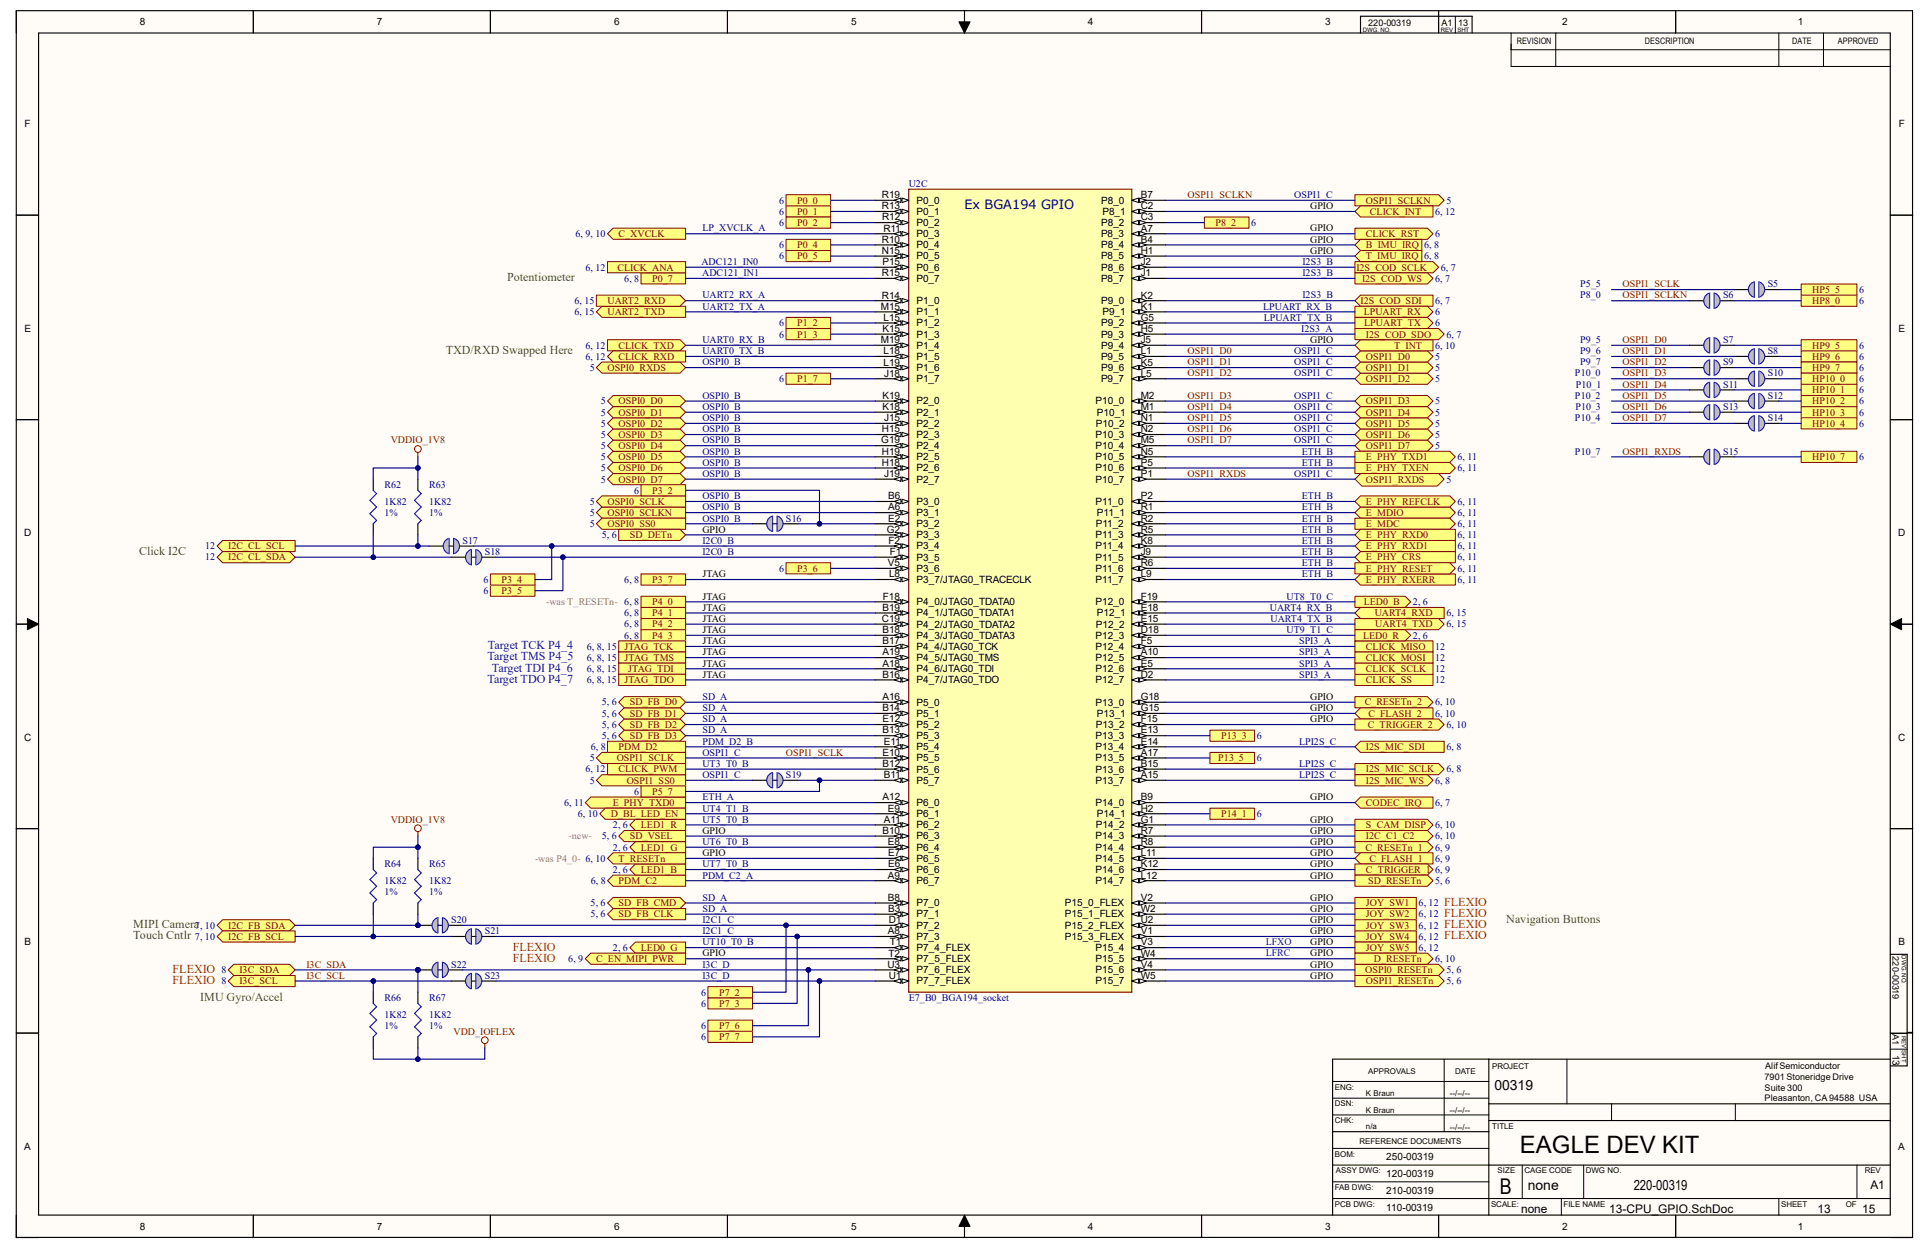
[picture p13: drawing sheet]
<svg xmlns="http://www.w3.org/2000/svg" width="432mm" height="279mm" viewBox="0 0 432 279" stroke-linecap="round" stroke-linejoin="round" font-family="sans-serif">
<defs><g id="words">
<text font-size="5.4" x="340.2" y="258.2">EAGLE DEV KIT</text>
<text font-size="4.9" x="335.7" y="267.3">B</text>
<g font-size="3.1">
<text x="334.5" y="243.9">00319</text>
<text x="342" y="266.4">none</text>
<text x="365.7" y="266.4">220-00319</text>
</g>
<text font-size="2.9" fill="#000080" x="215.9" y="46.7">Ex BGA194 GPIO</text>
<g font-size="2.7" fill="#38761d">
<text x="113.5" y="62.9">Potentiometer</text>
<text x="99.8" y="79.2">TXD/RXD Swapped Here</text>
<text x="31.1" y="124.2">Click I2C</text>
<text x="29.8" y="207.8">MIPI Camera</text>
<text x="337.2" y="206.5">Navigation Buttons</text>
<text x="29.8" y="210.3">Touch Cntlr</text>
<text x="44.8" y="224">IMU Gyro/Accel</text>
</g>
<g font-size="2.7" fill="#00f">
<text x="109.1" y="147.9">Target TMS P4_5</text>
<text x="109.2" y="145.4">Target TCK P4_4</text>
<text x="109.1" y="152.9">Target TDO P4_7</text>
<text x="110.1" y="150.4">Target TDI P4_6</text>
</g>
<g font-size="2.7" fill="#f00">
<text x="323.3" y="202.8">FLEXIO</text>
<text x="323.3" y="205.3">FLEXIO</text>
<text x="323.3" y="207.8">FLEXIO</text>
<text x="114.8" y="215.3">FLEXIO</text>
<text x="114.8" y="212.8">FLEXIO</text>
<text x="323.3" y="210.3">FLEXIO</text>
<text x="38.6" y="217.8">FLEXIO</text>
<text x="38.6" y="220.3">FLEXIO</text>
</g>
<g font-size="2.7">
<text x="418.7" y="266.2">A1</text>
<text x="340.5" y="271.5">none</text>
<text x="360.2" y="271.5">13-CPU_GPIO.SchDoc</text>
<text x="406.9" y="271.5">13</text>
<text x="416.9" y="271.5">15</text>
</g>
<g font-size="2.2">
<text x="31.3" y="5.6">8</text>
<text x="84.4" y="5.6">7</text>
<text x="137.5" y="5.6">6</text>
<text x="190.5" y="5.6">5</text>
<text x="243.5" y="5.6">4</text>
<text x="296.6" y="5.6">3</text>
<text x="349.7" y="5.6">2</text>
<text x="402.5" y="5.6">1</text>
<text x="5.5" y="28.5">F</text>
<text x="425" y="28.5">F</text>
<text x="197.4" y="44.4">R19</text>
<text x="197.4" y="46.9">R13</text>
<text x="205.1" y="45.6">P0_0</text>
<text x="246.5" y="45.6">P8_0</text>
<text x="255.4" y="44.4">B7</text>
<text x="255.4" y="46.9">C2</text>
<text x="293.3" y="46.8">GPIO</text>
<text x="197.4" y="49.4">R12</text>
<text x="197.7" y="51.9">R11</text>
<text x="205.1" y="48.1">P0_1</text>
<text x="205.1" y="50.6">P0_2</text>
<text x="205.1" y="53.1">P0_3</text>
<text x="246.5" y="53.1">P8_3</text>
<text x="246.5" y="50.6">P8_2</text>
<text x="246.8" y="48.1">P8_1</text>
<text x="255.4" y="49.4">C3</text>
<text x="255.4" y="51.9">A7</text>
<text x="293.3" y="51.8">GPIO</text>
<text x="197.4" y="54.4">R10</text>
<text x="197.4" y="56.9">N15</text>
<text x="197.5" y="59.4">P15</text>
<text x="205.1" y="55.6">P0_4</text>
<text x="205.1" y="58.1">P0_5</text>
<text x="246.5" y="58.1">P8_5</text>
<text x="246.5" y="55.6">P8_4</text>
<text x="255.4" y="54.4">B4</text>
<text x="255.4" y="56.9">H1</text>
<text x="255.4" y="59.4">J2</text>
<text x="293.3" y="54.3">GPIO</text>
<text x="293.3" y="56.8">GPIO</text>
<text x="197.4" y="61.8">R15</text>
<text x="205.1" y="60.6">P0_6</text>
<text x="205.1" y="63.1">P0_7</text>
<text x="246.5" y="63.1">P8_7</text>
<text x="246.5" y="60.6">P8_6</text>
<text x="255.4" y="61.8">J1</text>
<text x="197.1" y="69.3">M15</text>
<text x="197.4" y="66.8">R14</text>
<text x="197.8" y="71.8">L15</text>
<text x="205.1" y="68.1">P1_0</text>
<text x="205.1" y="70.6">P1_1</text>
<text x="246.5" y="68.1">P9_0</text>
<text x="246.8" y="70.6">P9_1</text>
<text x="255.4" y="66.8">K2</text>
<text x="255.4" y="69.3">K1</text>
<text x="255.4" y="71.8">G5</text>
<text x="5.5" y="74.3">E</text>
<text x="197.1" y="76.8">M19</text>
<text x="197.5" y="74.3">K15</text>
<text x="205.1" y="73.1">P1_2</text>
<text x="205.1" y="75.6">P1_3</text>
<text x="246.5" y="75.6">P9_3</text>
<text x="246.5" y="73.1">P9_2</text>
<text x="255.4" y="74.3">H5</text>
<text x="255.4" y="76.8">J5</text>
<text x="293.3" y="76.8">GPIO</text>
<text x="425" y="74.3">E</text>
<text x="197.8" y="81.8">L19</text>
<text x="197.8" y="79.3">L18</text>
<text x="205.1" y="83.1">P1_6</text>
<text x="205.1" y="80.6">P1_5</text>
<text x="205.1" y="78.1">P1_4</text>
<text x="246.5" y="80.6">P9_5</text>
<text x="246.5" y="78.1">P9_4</text>
<text x="246.5" y="83.1">P9_6</text>
<text x="255.4" y="79.3">L1</text>
<text x="255.4" y="81.8">K5</text>
<text x="197.5" y="89.3">K19</text>
<text x="197.9" y="84.3">J18</text>
<text x="205.1" y="85.6">P1_7</text>
<text x="246.5" y="85.6">P9_7</text>
<text x="255.4" y="84.3">L5</text>
<text x="255.4" y="89.3">M2</text>
<text x="197.5" y="91.8">K18</text>
<text x="197.9" y="94.3">J15</text>
<text x="205.1" y="90.6">P2_0</text>
<text x="205.1" y="93">P2_1</text>
<text x="205.1" y="95.5">P2_2</text>
<text x="245.2" y="90.6">P10_0</text>
<text x="245.3" y="95.5">P10_2</text>
<text x="245.5" y="93">P10_1</text>
<text x="255.4" y="94.3">N1</text>
<text x="255.4" y="91.8">M1</text>
<text x="197.3" y="99.3">G19</text>
<text x="197.4" y="101.8">H19</text>
<text x="197.4" y="96.8">H15</text>
<text x="205.1" y="100.5">P2_4</text>
<text x="205.1" y="98">P2_3</text>
<text x="245.2" y="100.5">P10_4</text>
<text x="245.2" y="98">P10_3</text>
<text x="255.4" y="101.8">N5</text>
<text x="255.4" y="99.3">M5</text>
<text x="255.4" y="96.8">N2</text>
<text x="197.4" y="104.3">H18</text>
<text x="197.9" y="106.8">J19</text>
<text x="205.1" y="105.5">P2_6</text>
<text x="205.1" y="103">P2_5</text>
<text x="245.2" y="105.5">P10_6</text>
<text x="245.2" y="103">P10_5</text>
<text x="255.4" y="106.8">P1</text>
<text x="255.4" y="104.3">P5</text>
<text x="198.8" y="111.8">B6</text>
<text x="205.1" y="113">P3_0</text>
<text x="205.1" y="108">P2_7</text>
<text x="245.2" y="113">P11_0</text>
<text x="245.2" y="108">P10_7</text>
<text x="255.4" y="111.8">P2</text>
<text x="157.2" y="119.3">GPIO</text>
<text x="198.5" y="119.3">G2</text>
<text x="198.8" y="114.3">A6</text>
<text x="198.8" y="116.8">E2</text>
<text x="205.1" y="115.5">P3_1</text>
<text x="205.1" y="118">P3_2</text>
<text x="245.3" y="118">P11_2</text>
<text x="245.5" y="115.5">P11_1</text>
<text x="255.4" y="119.3">R5</text>
<text x="255.4" y="116.8">R2</text>
<text x="255.4" y="114.3">R1</text>
<text x="5.4" y="120.1">D</text>
<text x="198.9" y="121.8">F2</text>
<text x="199.2" y="124.2">F1</text>
<text x="205.1" y="120.5">P3_3</text>
<text x="205.1" y="123">P3_4</text>
<text x="205.1" y="125.5">P3_5</text>
<text x="245.2" y="125.5">P11_5</text>
<text x="245.2" y="123">P11_4</text>
<text x="245.2" y="120.5">P11_3</text>
<text x="255.4" y="124.2">J9</text>
<text x="255.4" y="121.8">K8</text>
<text x="424.9" y="120.1">D</text>
<text x="157.2" y="129.2">JTAG</text>
<text x="198.8" y="126.7">V5</text>
<text x="199" y="129.2">L8</text>
<text x="205.1" y="128">P3_6</text>
<text x="205.1" y="130.5">P3_7/JTAG0_TRACECLK</text>
<text x="245.2" y="130.5">P11_7</text>
<text x="245.2" y="128">P11_6</text>
<text x="255.4" y="129.2">L9</text>
<text x="255.4" y="126.7">R6</text>
<text x="157.2" y="134.2">JTAG</text>
<text x="157.2" y="136.7">JTAG</text>
<text x="197.5" y="136.7">B19</text>
<text x="197.7" y="134.2">F18</text>
<text x="205.1" y="135.5">P4_0/JTAG0_TDATA0</text>
<text x="245.2" y="135.5">P12_0</text>
<text x="255.4" y="136.7">E18</text>
<text x="255.4" y="134.2">F19</text>
<text x="157.2" y="139.2">JTAG</text>
<text x="157.2" y="141.7">JTAG</text>
<text x="197.4" y="139.2">C19</text>
<text x="197.5" y="141.7">B18</text>
<text x="205.1" y="138">P4_1/JTAG0_TDATA1</text>
<text x="205.1" y="140.5">P4_2/JTAG0_TDATA2</text>
<text x="205.1" y="143">P4_3/JTAG0_TDATA3</text>
<text x="245.2" y="143">P12_3</text>
<text x="245.3" y="140.5">P12_2</text>
<text x="245.5" y="138">P12_1</text>
<text x="255.4" y="141.7">D18</text>
<text x="255.4" y="139.2">E15</text>
<text x="157.2" y="144.2">JTAG</text>
<text x="157.2" y="146.7">JTAG</text>
<text x="157.2" y="149.2">JTAG</text>
<text x="197.5" y="149.2">A18</text>
<text x="197.5" y="146.7">A19</text>
<text x="197.5" y="144.2">B17</text>
<text x="205.1" y="148">P4_5/JTAG0_TMS</text>
<text x="205.1" y="145.5">P4_4/JTAG0_TCK</text>
<text x="245.2" y="148">P12_5</text>
<text x="245.2" y="145.5">P12_4</text>
<text x="255.4" y="149.2">E5</text>
<text x="255.4" y="146.7">A10</text>
<text x="255.4" y="144.2">F5</text>
<text x="157.2" y="151.7">JTAG</text>
<text x="197.5" y="151.7">B16</text>
<text x="205.1" y="153">P4_7/JTAG0_TDO</text>
<text x="205.1" y="150.5">P4_6/JTAG0_TDI</text>
<text x="245.2" y="153">P12_7</text>
<text x="245.2" y="150.5">P12_6</text>
<text x="255.4" y="151.7">D2</text>
<text x="197.5" y="159.2">B14</text>
<text x="197.5" y="156.7">A16</text>
<text x="197.6" y="161.7">E12</text>
<text x="205.1" y="160.5">P5_1</text>
<text x="205.1" y="158">P5_0</text>
<text x="245.2" y="158">P13_0</text>
<text x="245.5" y="160.5">P13_1</text>
<text x="255.4" y="156.7">G18</text>
<text x="255.4" y="159.2">G15</text>
<text x="255.4" y="161.7">F15</text>
<text x="293.3" y="161.7">GPIO</text>
<text x="293.3" y="159.2">GPIO</text>
<text x="293.3" y="156.7">GPIO</text>
<text x="5.4" y="165.9">C</text>
<text x="197.5" y="164.2">B13</text>
<text x="197.9" y="166.7">E11</text>
<text x="205.1" y="168">P5_4</text>
<text x="205.1" y="165.5">P5_3</text>
<text x="205.1" y="163">P5_2</text>
<text x="245.2" y="168">P13_4</text>
<text x="245.2" y="165.5">P13_3</text>
<text x="245.3" y="163">P13_2</text>
<text x="255.4" y="166.7">E14</text>
<text x="255.4" y="164.2">E13</text>
<text x="424.9" y="165.9">C</text>
<text x="197.5" y="169.2">E10</text>
<text x="197.6" y="171.7">B12</text>
<text x="205.1" y="173">P5_6</text>
<text x="205.1" y="170.5">P5_5</text>
<text x="245.2" y="173">P13_6</text>
<text x="245.2" y="170.5">P13_5</text>
<text x="255.4" y="171.7">B15</text>
<text x="255.4" y="169.2">A17</text>
<text x="197.6" y="179.2">A12</text>
<text x="197.9" y="174.2">B11</text>
<text x="205.1" y="175.5">P5_7</text>
<text x="245.2" y="175.5">P13_7</text>
<text x="255.4" y="174.2">A15</text>
<text x="255.4" y="179.2">B9</text>
<text x="293.3" y="179.2">GPIO</text>
<text x="197.9" y="184.2">A11</text>
<text x="198.8" y="181.7">E9</text>
<text x="205.1" y="185.4">P6_2</text>
<text x="205.1" y="182.9">P6_1</text>
<text x="205.1" y="180.4">P6_0</text>
<text x="245.2" y="180.4">P14_0</text>
<text x="245.3" y="185.4">P14_2</text>
<text x="245.5" y="182.9">P14_1</text>
<text x="255.4" y="181.7">H2</text>
<text x="255.4" y="184.2">G1</text>
<text x="293.3" y="184.2">GPIO</text>
<text x="157.2" y="186.7">GPIO</text>
<text x="157.2" y="191.7">GPIO</text>
<text x="197.5" y="186.7">B10</text>
<text x="198.8" y="189.2">E8</text>
<text x="198.8" y="191.7">E7</text>
<text x="205.1" y="190.4">P6_4</text>
<text x="205.1" y="187.9">P6_3</text>
<text x="245.2" y="190.4">P14_4</text>
<text x="245.2" y="187.9">P14_3</text>
<text x="255.4" y="191.7">L11</text>
<text x="255.4" y="189.2">R8</text>
<text x="255.4" y="186.7">R7</text>
<text x="293.3" y="186.7">GPIO</text>
<text x="293.3" y="189.2">GPIO</text>
<text x="293.3" y="191.7">GPIO</text>
<text x="198.8" y="196.7">A9</text>
<text x="198.8" y="194.2">E6</text>
<text x="205.1" y="197.9">P6_7</text>
<text x="205.1" y="195.4">P6_6</text>
<text x="205.1" y="192.9">P6_5</text>
<text x="245.2" y="197.9">P14_7</text>
<text x="245.2" y="195.4">P14_6</text>
<text x="245.2" y="192.9">P14_5</text>
<text x="255.4" y="196.7">L12</text>
<text x="255.4" y="194.2">K12</text>
<text x="293.3" y="194.2">GPIO</text>
<text x="293.3" y="196.7">GPIO</text>
<text x="198.8" y="201.7">B8</text>
<text x="205.1" y="202.9">P7_0</text>
<text x="238.3" y="202.9">P15_0_FLEX</text>
<text x="255.4" y="201.7">V2</text>
<text x="293.3" y="201.7">GPIO</text>
<text x="198.8" y="209.2">A8</text>
<text x="198.8" y="204.2">B3</text>
<text x="199" y="206.7">D1</text>
<text x="205.1" y="207.9">P7_2</text>
<text x="205.1" y="205.4">P7_1</text>
<text x="238.3" y="205.4">P15_1_FLEX</text>
<text x="238.3" y="207.9">P15_2_FLEX</text>
<text x="255.4" y="204.2">W2</text>
<text x="255.4" y="206.7">U2</text>
<text x="255.4" y="209.2">V1</text>
<text x="293.3" y="204.2">GPIO</text>
<text x="293.3" y="206.7">GPIO</text>
<text x="293.3" y="209.2">GPIO</text>
<text x="5.5" y="211.7">B</text>
<text x="157.2" y="214.1">GPIO</text>
<text x="198.9" y="214.2">T2</text>
<text x="199.2" y="211.7">T1</text>
<text x="205.1" y="215.4">P7_5_FLEX</text>
<text x="205.1" y="212.9">P7_4_FLEX</text>
<text x="205.1" y="210.4">P7_3</text>
<text x="238.3" y="210.4">P15_3_FLEX</text>
<text x="245.2" y="212.9">P15_4</text>
<text x="245.2" y="215.4">P15_5</text>
<text x="255.4" y="211.7">V3</text>
<text x="255.4" y="214.2">W4</text>
<text x="293.3" y="211.7">GPIO</text>
<text x="293.3" y="214.1">GPIO</text>
<text x="425" y="211.7">B</text>
<text x="198.7" y="216.7">U3</text>
<text x="199" y="219.2">U1</text>
<text x="205.1" y="220.4">P7_7_FLEX</text>
<text x="205.1" y="217.9">P7_6_FLEX</text>
<text x="245.2" y="217.9">P15_6</text>
<text x="245.2" y="220.4">P15_7</text>
<text x="255.4" y="216.7">V4</text>
<text x="255.4" y="219.2">W5</text>
<text x="293.3" y="216.6">GPIO</text>
<text x="293.3" y="219.1">GPIO</text>
<text x="423.6" y="236.1" transform="rotate(90 423.6 236.1)">13</text>
<text x="5.4" y="257.4">A</text>
<text x="424.9" y="257.4">A</text>
<text x="310.3" y="263.6">120-00319</text>
<text x="310.3" y="259.6">250-00319</text>
<text x="310.3" y="267.3">210-00319</text>
<text x="31.3" y="275.3">8</text>
<text x="84.4" y="275.3">7</text>
<text x="137.5" y="275.3">6</text>
<text x="190.5" y="275.3">5</text>
<text x="243.5" y="275.3">4</text>
<text x="296.6" y="275.3">3</text>
<text x="310.3" y="271.1">110-00319</text>
<text x="349.7" y="275.3">2</text>
<text x="402.5" y="275.3">1</text>
</g>
<g font-size="2.2" fill="#000080">
<text x="203.4" y="41.8">U2C</text>
<text x="174.4" y="45.6">6</text>
<text x="289.7" y="44.3">OSPI1_C</text>
<text x="323.8" y="45.6">5</text>
<text x="128.8" y="53.1">6, 9, 10</text>
<text x="157.2" y="51.8">LP_XVCLK_A</text>
<text x="174.4" y="48.1">6</text>
<text x="174.4" y="50.6">6</text>
<text x="280.1" y="50.6">6</text>
<text x="321.3" y="53.1">6</text>
<text x="321.3" y="48.1">6, 12</text>
<text x="157" y="59.3">ADC121_IN0</text>
<text x="174.4" y="55.6">6</text>
<text x="174.4" y="58.1">6</text>
<text x="291.5" y="59.3">I2S3_B</text>
<text x="318.8" y="55.6">6, 8</text>
<text x="318.8" y="58.1">6, 8</text>
<text x="131.1" y="60.6">6, 12</text>
<text x="139.7" y="63.1">6, 8</text>
<text x="157.2" y="61.8">ADC121_IN1</text>
<text x="291.5" y="61.8">I2S3_B</text>
<text x="321.3" y="63.1">6, 7</text>
<text x="322.5" y="60.6">6, 7</text>
<text x="353.7" y="64.3">P5_5</text>
<text x="395.7" y="64.3">S5</text>
<text x="416.2" y="65.6">6</text>
<text x="128.6" y="70.6">6, 15</text>
<text x="128.6" y="68.1">6, 15</text>
<text x="157.2" y="66.8">UART2_RX_A</text>
<text x="157.2" y="69.3">UART2_TX_A</text>
<text x="282.7" y="69.3">LPUART_RX_B</text>
<text x="282.9" y="71.8">LPUART_TX_B</text>
<text x="291.5" y="66.8">I2S3_B</text>
<text x="321.3" y="68.1">6, 7</text>
<text x="321.3" y="70.6">6</text>
<text x="353.7" y="66.8">P8_0</text>
<text x="385.7" y="66.8">S6</text>
<text x="416.2" y="68.1">6</text>
<text x="157.2" y="76.8">UART0_RX_B</text>
<text x="174.4" y="73.1">6</text>
<text x="174.4" y="75.6">6</text>
<text x="291.3" y="74.3">I2S3_A</text>
<text x="321.3" y="73.1">6</text>
<text x="323.8" y="75.6">6, 7</text>
<text x="353.7" y="76.8">P9_5</text>
<text x="385.7" y="76.8">S7</text>
<text x="131.1" y="78.1">6, 12</text>
<text x="131.1" y="80.6">6, 12</text>
<text x="132" y="83.1">5</text>
<text x="157.2" y="81.8">OSPI0_B</text>
<text x="157.2" y="79.3">UART0_TX_B</text>
<text x="289.7" y="79.3">OSPI1_C</text>
<text x="289.7" y="81.8">OSPI1_C</text>
<text x="321.3" y="83.1">5</text>
<text x="321.3" y="80.6">5</text>
<text x="321.3" y="78.1">6, 10</text>
<text x="353.7" y="79.3">P9_6</text>
<text x="353.7" y="81.8">P9_7</text>
<text x="385.7" y="81.8">S9</text>
<text x="395.7" y="79.3">S8</text>
<text x="416.2" y="78.1">6</text>
<text x="416.2" y="80.6">6</text>
<text x="416.2" y="83.1">6</text>
<text x="157.2" y="89.3">OSPI0_B</text>
<text x="174.4" y="85.6">6</text>
<text x="289.7" y="84.3">OSPI1_C</text>
<text x="289.7" y="89.3">OSPI1_C</text>
<text x="321.3" y="85.6">5</text>
<text x="352.6" y="84.3">P10_0</text>
<text x="352.6" y="89.3">P10_2</text>
<text x="352.7" y="86.8">P10_1</text>
<text x="385.7" y="86.8">S11</text>
<text x="395.7" y="84.3">S10</text>
<text x="395.7" y="89.3">S12</text>
<text x="416.2" y="88.1">6</text>
<text x="416.2" y="85.6">6</text>
<text x="134.5" y="95.5">5</text>
<text x="134.5" y="93">5</text>
<text x="134.5" y="90.6">5</text>
<text x="157.2" y="91.8">OSPI0_B</text>
<text x="157.2" y="94.3">OSPI0_B</text>
<text x="289.7" y="91.8">OSPI1_C</text>
<text x="289.7" y="94.3">OSPI1_C</text>
<text x="321.3" y="95.5">5</text>
<text x="321.3" y="93">5</text>
<text x="321.3" y="90.6">5</text>
<text x="352.6" y="94.3">P10_4</text>
<text x="352.6" y="91.8">P10_3</text>
<text x="385.7" y="91.8">S13</text>
<text x="395.7" y="94.3">S14</text>
<text x="416.2" y="93">6</text>
<text x="416.2" y="90.6">6</text>
<text x="416.2" y="95.5">6</text>
<text x="134.5" y="100.5">5</text>
<text x="134.5" y="98">5</text>
<text x="157.2" y="96.8">OSPI0_B</text>
<text x="157.2" y="99.3">OSPI0_B</text>
<text x="157.2" y="101.8">OSPI0_B</text>
<text x="289.7" y="96.8">OSPI1_C</text>
<text x="289.7" y="99.3">OSPI1_C</text>
<text x="291.4" y="101.8">ETH_B</text>
<text x="321.3" y="100.5">5</text>
<text x="321.3" y="98">5</text>
<text x="352.6" y="101.8">P10_7</text>
<text x="385.7" y="101.8">S15</text>
<text x="134.5" y="105.5">5</text>
<text x="134.5" y="103">5</text>
<text x="157.2" y="104.3">OSPI0_B</text>
<text x="157.2" y="106.8">OSPI0_B</text>
<text x="289.7" y="106.8">OSPI1_C</text>
<text x="291.4" y="104.3">ETH_B</text>
<text x="326.3" y="105.5">6, 11</text>
<text x="326.3" y="103">6, 11</text>
<text x="416.2" y="103">6</text>
<text x="86.1" y="113">1K82</text>
<text x="86.1" y="109.3">R62</text>
<text x="96.1" y="113">1K82</text>
<text x="96.1" y="109.3">R63</text>
<text x="132" y="113">5</text>
<text x="134.5" y="108">5</text>
<text x="141.9" y="110.5">6</text>
<text x="157.2" y="111.8">OSPI0_B</text>
<text x="291.4" y="111.8">ETH_B</text>
<text x="323.8" y="108">5</text>
<text x="326.3" y="113">6, 11</text>
<text x="86.1" y="115.5">1%</text>
<text x="96.1" y="115.5">1%</text>
<text x="132" y="115.5">5</text>
<text x="132" y="118">5</text>
<text x="157.2" y="116.8">OSPI0_B</text>
<text x="157.2" y="114.3">OSPI0_B</text>
<text x="175.9" y="116.8">S16</text>
<text x="291.4" y="116.8">ETH_B</text>
<text x="291.4" y="114.3">ETH_B</text>
<text x="291.4" y="119.3">ETH_B</text>
<text x="326.3" y="115.5">6, 11</text>
<text x="326.3" y="118">6, 11</text>
<text x="45.9" y="123">12</text>
<text x="45.9" y="125.5">12</text>
<text x="103.5" y="121.8">S17</text>
<text x="108.5" y="124.2">S18</text>
<text x="134.7" y="120.5">5, 6</text>
<text x="157.2" y="121.8">I2C0_B</text>
<text x="157.2" y="124.2">I2C0_B</text>
<text x="291.4" y="121.8">ETH_B</text>
<text x="291.4" y="124.2">ETH_B</text>
<text x="326.3" y="120.5">6, 11</text>
<text x="326.3" y="123">6, 11</text>
<text x="326.3" y="125.5">6, 11</text>
<text x="108.2" y="130.5">6</text>
<text x="139.7" y="130.5">6, 8</text>
<text x="174.4" y="128">6</text>
<text x="291.4" y="129.2">ETH_B</text>
<text x="291.4" y="126.7">ETH_B</text>
<text x="326.3" y="130.5">6, 11</text>
<text x="326.3" y="128">6, 11</text>
<text x="108.2" y="133">6</text>
<text x="139.7" y="138">6, 8</text>
<text x="284.3" y="136.7">UART4_RX_B</text>
<text x="288" y="134.2">UT8_T0_C</text>
<text x="316.3" y="135.5">2, 6</text>
<text x="323.8" y="138">6, 15</text>
<text x="139.7" y="140.5">6, 8</text>
<text x="139.7" y="143">6, 8</text>
<text x="284.4" y="139.2">UART4_TX_B</text>
<text x="288" y="141.7">UT9_T1_C</text>
<text x="316.3" y="143">2, 6</text>
<text x="323.8" y="140.5">6, 15</text>
<text x="131.4" y="145.5">6, 8, 15</text>
<text x="131.4" y="148">6, 8, 15</text>
<text x="290.8" y="144.2">SPI3_A</text>
<text x="290.8" y="146.7">SPI3_A</text>
<text x="290.8" y="149.2">SPI3_A</text>
<text x="321.3" y="145.5">12</text>
<text x="321.3" y="148">12</text>
<text x="131.4" y="150.5">6, 8, 15</text>
<text x="131.4" y="153">6, 8, 15</text>
<text x="290.8" y="151.7">SPI3_A</text>
<text x="321.3" y="153">12</text>
<text x="321.3" y="150.5">12</text>
<text x="134.7" y="160.4">5, 6</text>
<text x="134.7" y="157.9">5, 6</text>
<text x="157.2" y="156.7">SD_A</text>
<text x="157.2" y="159.2">SD_A</text>
<text x="157.2" y="161.7">SD_A</text>
<text x="321.3" y="157.9">6, 10</text>
<text x="321.3" y="160.4">6, 10</text>
<text x="132.2" y="167.9">6, 8</text>
<text x="134.7" y="165.4">5, 6</text>
<text x="134.7" y="162.9">5, 6</text>
<text x="157.2" y="164.2">SD_A</text>
<text x="157.2" y="166.7">PDM_D2_B</text>
<text x="281.3" y="165.4">6</text>
<text x="290.8" y="166.7">LPI2S_C</text>
<text x="323.8" y="167.9">6, 8</text>
<text x="323.8" y="162.9">6, 10</text>
<text x="131.1" y="172.9">6, 12</text>
<text x="132" y="170.4">5</text>
<text x="157.2" y="169.2">OSPI1_C</text>
<text x="157.2" y="171.7">UT3_T0_B</text>
<text x="281.3" y="170.4">6</text>
<text x="290.8" y="171.7">LPI2S_C</text>
<text x="323.8" y="172.9">6, 8</text>
<text x="132" y="175.4">5</text>
<text x="141.9" y="177.9">6</text>
<text x="157.2" y="174.2">OSPI1_C</text>
<text x="157.2" y="179.2">ETH_A</text>
<text x="175.9" y="174.2">S19</text>
<text x="290.8" y="174.2">LPI2S_C</text>
<text x="321.3" y="175.4">6, 8</text>
<text x="126.3" y="180.4">6, 11</text>
<text x="129.3" y="182.9">6, 10</text>
<text x="137.2" y="185.4">2, 6</text>
<text x="157.2" y="184.2">UT5_T0_B</text>
<text x="157.2" y="181.7">UT4_T1_B</text>
<text x="281.3" y="182.9">6</text>
<text x="321.3" y="180.4">6, 7</text>
<text x="321.3" y="185.4">6, 10</text>
<text x="134.7" y="187.9">5, 6</text>
<text x="137.2" y="190.4">2, 6</text>
<text x="157.2" y="189.2">UT6_T0_B</text>
<text x="321.3" y="187.9">6, 10</text>
<text x="321.3" y="190.4">6, 9</text>
<text x="86.1" y="197.9">1K82</text>
<text x="86.1" y="194.2">R64</text>
<text x="96.1" y="197.9">1K82</text>
<text x="96.1" y="194.2">R65</text>
<text x="132.2" y="197.9">6, 8</text>
<text x="137.2" y="195.4">2, 6</text>
<text x="157.2" y="196.7">PDM_C2_A</text>
<text x="157.2" y="194.2">UT7_T0_B</text>
<text x="321.3" y="192.9">6, 9</text>
<text x="321.3" y="195.4">6, 9</text>
<text x="321.3" y="197.9">5, 6</text>
<text x="86.1" y="200.4">1%</text>
<text x="96.1" y="200.4">1%</text>
<text x="132.2" y="202.9">5, 6</text>
<text x="157.2" y="201.7">SD_A</text>
<text x="317.5" y="202.9">6, 12</text>
<text x="43.6" y="207.9">7, 10</text>
<text x="101" y="206.7">S20</text>
<text x="108.5" y="209.2">S21</text>
<text x="132.2" y="205.4">5, 6</text>
<text x="157.2" y="204.2">SD_A</text>
<text x="157.2" y="206.7">I2C1_C</text>
<text x="157.2" y="209.2">I2C1_C</text>
<text x="317.5" y="205.4">6, 12</text>
<text x="317.5" y="207.9">6, 12</text>
<text x="43.6" y="210.4">7, 10</text>
<text x="127.2" y="215.4">6, 9</text>
<text x="137.2" y="212.9">2, 6</text>
<text x="157.2" y="211.7">UT10_T0_B</text>
<text x="317.5" y="210.4">6, 12</text>
<text x="317.5" y="212.9">6, 12</text>
<text x="321.3" y="215.4">6, 10</text>
<text x="49.6" y="220.4">8</text>
<text x="49.6" y="217.9">8</text>
<text x="101" y="216.6">S22</text>
<text x="108.5" y="219.1">S23</text>
<text x="157.2" y="216.6">I3C_D</text>
<text x="157.2" y="219.1">I3C_D</text>
<text x="323.8" y="217.9">5, 6</text>
<text x="323.8" y="220.4">5, 6</text>
<text x="86.1" y="227.9">1K82</text>
<text x="86.1" y="224.1">R66</text>
<text x="96.1" y="227.9">1K82</text>
<text x="96.1" y="224.1">R67</text>
<text x="156.9" y="225.4">6</text>
<text x="156.9" y="222.9">6</text>
<text x="203.4" y="224.1">E7_B0_BGA194_socket</text>
<text x="86.1" y="230.4">1%</text>
<text x="96.1" y="230.4">1%</text>
<text x="156.9" y="232.9">6</text>
<text x="156.9" y="230.4">6</text>
</g>
<g font-size="2.2" fill="#800000">
<text x="178.4" y="45.6">P0_0</text>
<text x="265.9" y="44.3">OSPI1_SCLKN</text>
<text x="305.8" y="45.6">OSPI1_SCLKN</text>
<text x="138.5" y="53.1">C_XVCLK</text>
<text x="178.4" y="48.1">P0_1</text>
<text x="178.4" y="50.6">P0_2</text>
<text x="272.1" y="50.6">P8_2</text>
<text x="305.8" y="53.1">CLICK_RST</text>
<text x="306.7" y="48.1">CLICK_INT</text>
<text x="178.4" y="55.6">P0_4</text>
<text x="178.4" y="58.1">P0_5</text>
<text x="305.8" y="55.6">B_IMU_IRQ</text>
<text x="305.8" y="58.1">T_IMU_IRQ</text>
<text x="138.2" y="60.6">CLICK_ANA</text>
<text x="146" y="63.1">P0_7</text>
<text x="303.6" y="60.6">I2S_COD_SCLK</text>
<text x="304.9" y="63.1">I2S_COD_WS</text>
<text x="363.2" y="64.3">OSPI1_SCLK</text>
<text x="405.7" y="65.6">HP5_5</text>
<text x="136" y="70.6">UART2_TXD</text>
<text x="136" y="68.1">UART2_RXD</text>
<text x="304.5" y="68.1">I2S_COD_SDI</text>
<text x="305.3" y="70.6">LPUART_RX</text>
<text x="363.2" y="66.8">OSPI1_SCLKN</text>
<text x="405.7" y="68.1">HP8_0</text>
<text x="178.4" y="73.1">P1_2</text>
<text x="178.4" y="75.6">P1_3</text>
<text x="305.4" y="73.1">LPUART_TX</text>
<text x="305.8" y="75.6">I2S_COD_SDO</text>
<text x="363.2" y="76.8">OSPI1_D0</text>
<text x="136" y="83.1">OSPI0_RXDS</text>
<text x="138.5" y="78.1">CLICK_TXD</text>
<text x="138.5" y="80.6">CLICK_RXD</text>
<text x="265.9" y="81.8">OSPI1_D1</text>
<text x="265.9" y="79.3">OSPI1_D0</text>
<text x="305.8" y="83.1">OSPI1_D1</text>
<text x="305.8" y="80.6">OSPI1_D0</text>
<text x="312.1" y="78.1">T_INT</text>
<text x="363.2" y="81.8">OSPI1_D2</text>
<text x="363.2" y="79.3">OSPI1_D1</text>
<text x="405.7" y="78.1">HP9_5</text>
<text x="405.7" y="80.6">HP9_6</text>
<text x="405.7" y="83.1">HP9_7</text>
<text x="178.4" y="85.6">P1_7</text>
<text x="265.9" y="84.3">OSPI1_D2</text>
<text x="265.9" y="89.3">OSPI1_D3</text>
<text x="305.8" y="85.6">OSPI1_D2</text>
<text x="363.2" y="89.3">OSPI1_D5</text>
<text x="363.2" y="86.8">OSPI1_D4</text>
<text x="363.2" y="84.3">OSPI1_D3</text>
<text x="405.7" y="88.1">HP10_1</text>
<text x="405.7" y="85.6">HP10_0</text>
<text x="138.5" y="95.5">OSPI0_D2</text>
<text x="138.5" y="93">OSPI0_D1</text>
<text x="138.5" y="90.6">OSPI0_D0</text>
<text x="265.9" y="94.3">OSPI1_D5</text>
<text x="265.9" y="91.8">OSPI1_D4</text>
<text x="305.8" y="95.5">OSPI1_D5</text>
<text x="305.8" y="93">OSPI1_D4</text>
<text x="305.8" y="90.6">OSPI1_D3</text>
<text x="363.2" y="91.8">OSPI1_D6</text>
<text x="363.2" y="94.3">OSPI1_D7</text>
<text x="405.7" y="93">HP10_3</text>
<text x="405.7" y="90.6">HP10_2</text>
<text x="405.7" y="95.5">HP10_4</text>
<text x="87.5" y="99.3">VDDIO_1V8</text>
<text x="138.5" y="100.5">OSPI0_D4</text>
<text x="138.5" y="98">OSPI0_D3</text>
<text x="265.9" y="96.8">OSPI1_D6</text>
<text x="265.9" y="99.3">OSPI1_D7</text>
<text x="305.8" y="100.5">OSPI1_D7</text>
<text x="305.8" y="98">OSPI1_D6</text>
<text x="363.2" y="101.8">OSPI1_RXDS</text>
<text x="138.5" y="105.5">OSPI0_D6</text>
<text x="138.5" y="103">OSPI0_D5</text>
<text x="265.9" y="106.8">OSPI1_RXDS</text>
<text x="305.8" y="105.5">E_PHY_TXEN</text>
<text x="305.8" y="103">E_PHY_TXD1</text>
<text x="405.7" y="103">HP10_7</text>
<text x="136" y="113">OSPI0_SCLK</text>
<text x="138.5" y="108">OSPI0_D7</text>
<text x="146" y="110.5">P3_2</text>
<text x="305.8" y="108">OSPI1_RXDS</text>
<text x="305.8" y="113">E_PHY_REFCLK</text>
<text x="136" y="115.5">OSPI0_SCLKN</text>
<text x="136" y="118">OSPI0_SS0</text>
<text x="305.8" y="115.5">E_MDIO</text>
<text x="305.8" y="118">E_MDC</text>
<text x="51.1" y="123">I2C_CL_SCL</text>
<text x="51.1" y="125.5">I2C_CL_SDA</text>
<text x="141" y="120.5">SD_DETn</text>
<text x="305.8" y="120.5">E_PHY_RXD0</text>
<text x="305.8" y="123">E_PHY_RXD1</text>
<text x="305.8" y="125.5">E_PHY_CRS</text>
<text x="112.3" y="130.5">P3_4</text>
<text x="146" y="130.5">P3_7</text>
<text x="178.4" y="128">P3_6</text>
<text x="305.8" y="130.5">E_PHY_RXERR</text>
<text x="305.8" y="128">E_PHY_RESET</text>
<text x="112.3" y="133">P3_5</text>
<text x="146" y="138">P4_1</text>
<text x="146" y="135.5">P4_0</text>
<text x="305.3" y="135.5">LED0_B</text>
<text x="307.7" y="138">UART4_RXD</text>
<text x="146" y="140.5">P4_2</text>
<text x="146" y="143">P4_3</text>
<text x="305.1" y="143">LED0_R</text>
<text x="307.8" y="140.5">UART4_TXD</text>
<text x="139.8" y="145.5">JTAG_TCK</text>
<text x="139.8" y="148">JTAG_TMS</text>
<text x="305.8" y="145.5">CLICK_MISO</text>
<text x="305.8" y="148">CLICK_MOSI</text>
<text x="139.8" y="153">JTAG_TDO</text>
<text x="140.6" y="150.5">JTAG_TDI</text>
<text x="305.8" y="153">CLICK_SS</text>
<text x="305.8" y="150.5">CLICK_SCLK</text>
<text x="141" y="160.4">SD_FB_D1</text>
<text x="141" y="157.9">SD_FB_D0</text>
<text x="305.5" y="157.9">C_RESETn_2</text>
<text x="306.3" y="160.4">C_FLASH_2</text>
<text x="138.5" y="167.9">PDM_D2</text>
<text x="141" y="165.4">SD_FB_D3</text>
<text x="141" y="162.9">SD_FB_D2</text>
<text x="273.3" y="165.4">P13_3</text>
<text x="305.8" y="167.9">I2S_MIC_SDI</text>
<text x="306.2" y="162.9">C_TRIGGER_2</text>
<text x="138" y="170.4">OSPI1_SCLK</text>
<text x="138.5" y="172.9">CLICK_PWM</text>
<text x="175.9" y="169.2">OSPI1_SCLK</text>
<text x="272.7" y="170.4">P13_5</text>
<text x="305.8" y="172.9">I2S_MIC_SCLK</text>
<text x="140.3" y="175.4">OSPI1_SS0</text>
<text x="146" y="177.9">P5_7</text>
<text x="305.8" y="175.4">I2S_MIC_WS</text>
<text x="87.5" y="184.2">VDDIO_1V8</text>
<text x="136.7" y="182.9">D_BL_LED_EN</text>
<text x="137.2" y="180.4">E_PHY_TXD0</text>
<text x="143.5" y="185.4">LED1_R</text>
<text x="273.3" y="182.9">P14_1</text>
<text x="305.8" y="180.4">CODEC_IRQ</text>
<text x="305.8" y="185.4">S_CAM_DISP</text>
<text x="141" y="187.9">SD_VSEL</text>
<text x="143.5" y="190.4">LED1_G</text>
<text x="305.6" y="190.4">C_RESETn_1</text>
<text x="305.8" y="187.9">I2C_C1_C2</text>
<text x="138.5" y="197.9">PDM_C2</text>
<text x="138.5" y="192.9">T_RESETn</text>
<text x="143.5" y="195.4">LED1_B</text>
<text x="305.8" y="195.4">C_TRIGGER_1</text>
<text x="306.2" y="197.9">SD_RESETn</text>
<text x="306.5" y="192.9">C_FLASH_1</text>
<text x="138.5" y="202.9">SD_FB_CMD</text>
<text x="305.8" y="202.9">JOY_SW1</text>
<text x="51.1" y="207.9">I2C_FB_SDA</text>
<text x="138.5" y="205.4">SD_FB_CLK</text>
<text x="305.8" y="205.4">JOY_SW2</text>
<text x="305.8" y="207.9">JOY_SW3</text>
<text x="51.1" y="210.4">I2C_FB_SCL</text>
<text x="133.5" y="215.4">C_EN_MIPI_PWR</text>
<text x="143.5" y="212.9">LED0_G</text>
<text x="305.8" y="210.4">JOY_SW4</text>
<text x="305.8" y="212.9">JOY_SW5</text>
<text x="307.5" y="215.4">D_RESETn</text>
<text x="53.6" y="220.4">I3C_SCL</text>
<text x="53.6" y="217.9">I3C_SDA</text>
<text x="68.6" y="216.6">I3C_SDA</text>
<text x="68.6" y="219.1">I3C_SCL</text>
<text x="305.6" y="217.9">OSPI0_RESETn</text>
<text x="305.8" y="220.4">OSPI1_RESETn</text>
<text x="161" y="225.4">P7_3</text>
<text x="161" y="222.9">P7_2</text>
<text x="101.5" y="231.6">VDD_IOFLEX</text>
<text x="161" y="232.9">P7_7</text>
<text x="161" y="230.4">P7_6</text>
</g>
<g font-size="2.2" fill="#a64d79">
<text x="122.3" y="135.5">-was T_RESETn- 6, 8</text>
<text x="127.3" y="187.9">-new-</text>
<text x="119.8" y="192.9">-was P4_0- 6, 10</text>
</g>
<g font-size="2.2" fill="#00f">
<text x="283.3" y="211.7">LFXO</text>
<text x="283.3" y="214.1">LFRC</text>
</g>
<g font-size="2">
<text x="306.3" y="5.7">220-00319</text>
<text x="322.7" y="5.7">A1 13</text>
<text x="339.5" y="9.9">REVISION</text>
<text x="368.2" y="9.9">DESCRIPTION</text>
<text x="401.2" y="9.9">DATE</text>
<text x="411.4" y="9.9">APPROVED</text>
<text x="423.6" y="214.1" transform="rotate(90 423.6 214.1)">220-00319</text>
<text x="423.6" y="231.6" transform="rotate(90 423.6 231.6)">A1</text>
<text x="395.1" y="239.4">Alif Semiconductor</text>
<text x="395" y="241.8">7901 Stoneridge Drive</text>
<text x="395" y="244.2">Suite 300</text>
<text x="395" y="246.4">Pleasanton, CA 94588 USA</text>
</g>
<g font-size="1.8">
<text x="334" y="239.2">PROJECT</text>
<text x="298.8" y="244">ENG:</text>
<text x="305.8" y="245.4">K Braun</text>
<text x="306.3" y="240.5">APPROVALS</text>
<text x="324.5" y="245.4">--/--/--</text>
<text x="325.7" y="240.5">DATE</text>
<text x="298.8" y="247.7">DSN:</text>
<text x="298.8" y="251.5">CHK:</text>
<text x="305.8" y="249.2">K Braun</text>
<text x="324.5" y="249.2">--/--/--</text>
<text x="304.3" y="256.2">REFERENCE DOCUMENTS</text>
<text x="305.8" y="252.7">n/a</text>
<text x="324.5" y="252.9">--/--/--</text>
<text x="334" y="252.7">TITLE</text>
<text x="298.8" y="259">BOM:</text>
<text x="299" y="262.7">ASSY DWG:</text>
<text x="335.2" y="262.7">SIZE</text>
<text x="341.2" y="262.7">CAGE CODE</text>
<text x="355" y="262.7">DWG NO.</text>
<text x="417.4" y="262.7">REV</text>
<text x="298.8" y="266.4">FAB DWG:</text>
<text x="298.8" y="270.2">PCB DWG:</text>
<text x="333.8" y="270.2">SCALE:</text>
<text x="350" y="270.2">FILE NAME</text>
<text x="398.7" y="270.2">SHEET</text>
<text x="413.2" y="270.2">OF</text>
</g>
<g font-size="1.4">
<text x="305.1" y="7.1">DWG. NO.</text>
<text x="322.5" y="7.1">REV</text>
<text x="326.3" y="7.1">SHT</text>
<text x="425.7" y="213.9" transform="rotate(90 425.7 213.9)">DWG. NO.</text>
<text x="425.7" y="231.9" transform="rotate(90 425.7 231.9)">REV SHT</text>
</g>
</g></defs>
<g fill="#fffcf8">
<path d="M3.6 2.4h424.6v274.7h-424.6z" fill-rule="evenodd"/>
<path d="M8.6 7.4h414.6v264.7h-414.6z" fill-rule="evenodd"/>
</g>
<g fill="none" stroke="#000" stroke-width=".22">
<path d="M3.6 2.4v5M56.7 2.4v5M109.8 2.4v5M162.8 2.4v5M214.7 4.9h2.4l-1.2 2.5zM215.9 2.4v5M269 2.4v5M322 2.4v5M325.8 3.6v3.8M338.3 7.4v7.5M338.3 11.1h84.9M338.3 14.9h84.9"/>
<path d="M348.3 7.4v7.5M375.1 2.4v5M398.2 7.4v7.5M408.2 7.4v7.5M3.6 48.2h5M423.2 48.2h5M3.6 93.9h5M423.2 94h5M3.6 139.7h5M6.1 138.5l2.5 1.2-2.5 1.3zM423.2 139.7l2.5-1.2v2.5zM423.2 139.7h5"/>
<path d="M3.6 185.5h5M423.2 185.5h5M3.6 231.3h5M323.3 237.1v16.3M350.8 237.1v10M423.2 231.3h5M423.2 234.9h3.7M423.2 231.4h3.7M298.3 245.9h35M298.3 242.1h35M298.3 249.6h35M298.3 257.1h35"/>
<path d="M360.7 247.1v3.8M388.5 247.1v3.8M3.6 272.1v5h5M56.7 272.1v5M109.8 272.1v5M162.8 272.1v5M215.9 272.1l1.2 2.5h-2.4zM215.9 272.1v5M269 272.1v5M298.3 268.3h124.9M298.3 260.8h35M298.3 264.6h35"/>
<path d="M322 272.1v5M340.8 260.8v7.5M349.5 268.3v3.8M354.5 260.8v7.5M375.1 272.1v5M398.2 268.3v3.8M415.7 260.8v7.5M423.2 277.1h5"/>
</g>
<g fill="none" stroke="#000" stroke-width=".25">
<path d="M3.6 2.4h424.5v274.6h-424.5zM8.6 7.4h414.5v264.6h-414.5zM56.7 2.4v5M109.8 2.4v5M162.8 2.4v5M215.9 2.4v5M269 2.4v5M304.5 7.4v-3.8h25v3.8M322 2.4v1.2M375.1 2.4v5M3.6 48.2h5M423.2 48.2h5"/>
<path d="M3.6 93.9h5M423.2 94h5M3.6 139.7h5M423.2 139.7h5M3.6 185.5h5M423.2 185.5h5M423.2 213.7h3.7v24.9h-3.7M3.6 231.3h5M333.3 237.1v35M423.2 237.1h-124.9v35M426.9 231.1h1.3M298.3 253.4h35"/>
<path d="M333.3 247.1h89.9M333.3 250.9h89.9M56.7 272.1v5M109.8 272.1v5M162.8 272.1v5M215.9 272.1v5M269 272.1v5M322 272.1v5M333.3 260.8h89.9M375.1 272.1v5"/>
</g>
<path d="M214.7 4.9h2.4l-1.2 2.5zM6.1 138.5l2.5 1.2-2.5 1.3zM423.2 139.7l2.5-1.2v2.5zM215.9 272.1l1.2 2.5h-2.4z" fill="#000"/>
<path d="M175.9 43.6h10v2.5h-10z" fill-rule="evenodd" fill="#ffff80"/>
<path d="M175.9 43.6h10v2.5h-10z" fill="none" stroke="#800000" stroke-width=".22"/>
<path d="M175.9 46.1h10v2.5h-10z" fill-rule="evenodd" fill="#ffff80"/>
<path d="M175.9 46.1h10v2.5h-10z" fill="none" stroke="#800000" stroke-width=".22"/>
<path d="M175.9 48.6h10v2.5h-10z" fill-rule="evenodd" fill="#ffff80"/>
<path d="M175.9 48.6h10v2.5h-10z" fill="none" stroke="#800000" stroke-width=".22"/>
<path d="M175.9 53.6h10v2.5h-10z" fill-rule="evenodd" fill="#ffff80"/>
<path d="M175.9 53.6h10v2.5h-10z" fill="none" stroke="#800000" stroke-width=".22"/>
<path d="M175.9 56.1h10v2.5h-10z" fill-rule="evenodd" fill="#ffff80"/>
<path d="M175.9 56.1h10v2.5h-10z" fill="none" stroke="#800000" stroke-width=".22"/>
<path d="M143.5 61.1h10v2.5h-10z" fill-rule="evenodd" fill="#ffff80"/>
<path d="M143.5 61.1h10v2.5h-10z" fill="none" stroke="#800000" stroke-width=".22"/>
<path d="M175.9 71.1h10v2.5h-10z" fill-rule="evenodd" fill="#ffff80"/>
<path d="M175.9 71.1h10v2.5h-10z" fill="none" stroke="#800000" stroke-width=".22"/>
<path d="M175.9 73.6h10v2.5h-10z" fill-rule="evenodd" fill="#ffff80"/>
<path d="M175.9 73.6h10v2.5h-10z" fill="none" stroke="#800000" stroke-width=".22"/>
<path d="M175.9 83.5h10v2.5h-10z" fill-rule="evenodd" fill="#ffff80"/>
<path d="M175.9 83.5h10v2.5h-10z" fill="none" stroke="#800000" stroke-width=".22"/>
<path d="M175.9 126h10v2.5h-10z" fill-rule="evenodd" fill="#ffff80"/>
<path d="M175.9 126h10v2.5h-10z" fill="none" stroke="#800000" stroke-width=".22"/>
<path d="M143.5 128.5h10v2.5h-10z" fill-rule="evenodd" fill="#ffff80"/>
<path d="M143.5 128.5h10v2.5h-10z" fill="none" stroke="#800000" stroke-width=".22"/>
<path d="M143.5 136h10v2.5h-10z" fill-rule="evenodd" fill="#ffff80"/>
<path d="M143.5 136h10v2.5h-10z" fill="none" stroke="#800000" stroke-width=".22"/>
<path d="M143.5 138.5h10v2.5h-10z" fill-rule="evenodd" fill="#ffff80"/>
<path d="M143.5 138.5h10v2.5h-10z" fill="none" stroke="#800000" stroke-width=".22"/>
<path d="M143.5 141h10v2.5h-10z" fill-rule="evenodd" fill="#ffff80"/>
<path d="M143.5 141h10v2.5h-10z" fill="none" stroke="#800000" stroke-width=".22"/>
<path d="M269.6 48.6h10v2.5h-10z" fill-rule="evenodd" fill="#ffff80"/>
<path d="M269.6 48.6h10v2.5h-10z" fill="none" stroke="#800000" stroke-width=".22"/>
<path d="M270.8 163.5h10v2.4h-10z" fill-rule="evenodd" fill="#ffff80"/>
<path d="M270.8 163.5h10v2.4h-10z" fill="none" stroke="#800000" stroke-width=".22"/>
<path d="M270.8 180.9h10v2.5h-10z" fill-rule="evenodd" fill="#ffff80"/>
<path d="M270.8 180.9h10v2.5h-10z" fill="none" stroke="#800000" stroke-width=".22"/>
<path d="M303.3 215.9h18.7l1.3 1.2-1.3 1.3h-18.7z" fill-rule="evenodd" fill="#ffff80"/>
<path d="M303.3 215.9h18.7l1.3 1.2-1.3 1.3h-18.7z" fill="none" stroke="#800000" stroke-width=".22"/>
<path d="M133.5 114.8l1.2-1.3h18.8v2.5h-18.8z" fill-rule="evenodd" fill="#ffff80"/>
<path d="M133.5 114.8l1.2-1.3h18.8v2.5h-18.8z" fill="none" stroke="#800000" stroke-width=".22"/>
<path d="M133.5 112.3l1.2-1.3h18.8v2.5h-18.8z" fill-rule="evenodd" fill="#ffff80"/>
<path d="M133.5 112.3l1.2-1.3h18.8v2.5h-18.8z" fill="none" stroke="#800000" stroke-width=".22"/>
<path d="M133.5 117.3l1.2-1.3h18.8v2.5h-18.8z" fill-rule="evenodd" fill="#ffff80"/>
<path d="M133.5 117.3l1.2-1.3h18.8v2.5h-18.8z" fill="none" stroke="#800000" stroke-width=".22"/>
<path d="M133.5 82.3l1.2-1.3h17.5l1.3 1.3-1.3 1.2h-17.5z" fill-rule="evenodd" fill="#ffff80"/>
<path d="M133.5 82.3l1.2-1.3h17.5l1.3 1.3-1.3 1.2h-17.5z" fill="none" stroke="#800000" stroke-width=".22"/>
<path d="M136 107.3l1.2-1.3h15l1.3 1.3-1.3 1.2h-15z" fill-rule="evenodd" fill="#ffff80"/>
<path d="M136 107.3l1.2-1.3h15l1.3 1.3-1.3 1.2h-15z" fill="none" stroke="#800000" stroke-width=".22"/>
<path d="M136 104.8l1.2-1.3h15l1.3 1.3-1.3 1.2h-15z" fill-rule="evenodd" fill="#ffff80"/>
<path d="M136 104.8l1.2-1.3h15l1.3 1.3-1.3 1.2h-15z" fill="none" stroke="#800000" stroke-width=".22"/>
<path d="M136 102.3l1.2-1.3h15l1.3 1.3-1.3 1.2h-15z" fill-rule="evenodd" fill="#ffff80"/>
<path d="M136 102.3l1.2-1.3h15l1.3 1.3-1.3 1.2h-15z" fill="none" stroke="#800000" stroke-width=".22"/>
<path d="M136 99.8l1.2-1.3h15l1.3 1.3-1.3 1.2h-15z" fill-rule="evenodd" fill="#ffff80"/>
<path d="M136 99.8l1.2-1.3h15l1.3 1.3-1.3 1.2h-15z" fill="none" stroke="#800000" stroke-width=".22"/>
<path d="M136 97.3l1.2-1.3h15l1.3 1.3-1.3 1.2h-15z" fill-rule="evenodd" fill="#ffff80"/>
<path d="M136 97.3l1.2-1.3h15l1.3 1.3-1.3 1.2h-15z" fill="none" stroke="#800000" stroke-width=".22"/>
<path d="M136 94.8l1.2-1.3h15l1.3 1.3-1.3 1.2h-15z" fill-rule="evenodd" fill="#ffff80"/>
<path d="M136 94.8l1.2-1.3h15l1.3 1.3-1.3 1.2h-15z" fill="none" stroke="#800000" stroke-width=".22"/>
<path d="M136 92.3l1.2-1.3h15l1.3 1.3-1.3 1.2h-15z" fill-rule="evenodd" fill="#ffff80"/>
<path d="M136 92.3l1.2-1.3h15l1.3 1.3-1.3 1.2h-15z" fill="none" stroke="#800000" stroke-width=".22"/>
<path d="M136 89.8l1.2-1.3h15l1.3 1.3-1.3 1.2h-15z" fill-rule="evenodd" fill="#ffff80"/>
<path d="M136 89.8l1.2-1.3h15l1.3 1.3-1.3 1.2h-15z" fill="none" stroke="#800000" stroke-width=".22"/>
<path d="M168.5 117.3h3.7M174.7 117.3h3.7" fill="none" stroke="#000" stroke-width=".25"/>
<circle cx="173.5" cy="117.3" r="1.82" fill="#c0c0c0"/>
<circle cx="173.5" cy="117.3" r="1.82" fill="none" stroke="#00f" stroke-width=".25"/>
<path d="M173 115.3h.9v4h-.9z" fill-rule="evenodd" fill="#fff"/>
<path d="M173 115.3h.9v4h-.9z" fill="none" stroke="#fff" stroke-width=".22"/>
<path d="M173 117.3h.9M168.5 174.7h3.7M174.7 174.7h3.7" fill="none" stroke="#000" stroke-width=".25"/>
<path d="M172.9 115.5v3.5M173.9 115.5v3.5" fill="none" stroke="#00f" stroke-width=".25"/>
<circle cx="173.5" cy="174.7" r="1.82" fill="#c0c0c0"/>
<circle cx="173.5" cy="174.7" r="1.82" fill="none" stroke="#00f" stroke-width=".25"/>
<path d="M173 172.7h.9v4h-.9z" fill-rule="evenodd" fill="#fff"/>
<path d="M173 172.7h.9v4h-.9z" fill="none" stroke="#fff" stroke-width=".22"/>
<path d="M173 174.7h.9" fill="none" stroke="#000" stroke-width=".25"/>
<path d="M173 172.9v3.5M173.9 172.9v3.5" fill="none" stroke="#00f" stroke-width=".25"/>
<path d="M303.3 99.8l1.2-1.3h15l1.3 1.3-1.3 1.2h-15z" fill-rule="evenodd" fill="#ffff80"/>
<path d="M303.3 99.8l1.2-1.3h15l1.3 1.3-1.3 1.2h-15z" fill="none" stroke="#800000" stroke-width=".22"/>
<path d="M303.3 97.3l1.2-1.3h15l1.3 1.3-1.3 1.2h-15z" fill-rule="evenodd" fill="#ffff80"/>
<path d="M303.3 97.3l1.2-1.3h15l1.3 1.3-1.3 1.2h-15z" fill="none" stroke="#800000" stroke-width=".22"/>
<path d="M303.3 94.8l1.2-1.3h15l1.3 1.3-1.3 1.2h-15z" fill-rule="evenodd" fill="#ffff80"/>
<path d="M303.3 94.8l1.2-1.3h15l1.3 1.3-1.3 1.2h-15z" fill="none" stroke="#800000" stroke-width=".22"/>
<path d="M303.3 92.3l1.2-1.3h15l1.3 1.3-1.3 1.2h-15z" fill-rule="evenodd" fill="#ffff80"/>
<path d="M303.3 92.3l1.2-1.3h15l1.3 1.3-1.3 1.2h-15z" fill="none" stroke="#800000" stroke-width=".22"/>
<path d="M303.3 89.8l1.2-1.3h15l1.3 1.3-1.3 1.2h-15z" fill-rule="evenodd" fill="#ffff80"/>
<path d="M303.3 89.8l1.2-1.3h15l1.3 1.3-1.3 1.2h-15z" fill="none" stroke="#800000" stroke-width=".22"/>
<path d="M303.3 43.6h18.7l1.3 1.2-1.3 1.3h-18.7z" fill-rule="evenodd" fill="#ffff80"/>
<path d="M303.3 43.6h18.7l1.3 1.2-1.3 1.3h-18.7z" fill="none" stroke="#800000" stroke-width=".22"/>
<path d="M303.3 218.4h18.7l1.3 1.2-1.3 1.3h-18.7z" fill-rule="evenodd" fill="#ffff80"/>
<path d="M303.3 218.4h18.7l1.3 1.2-1.3 1.3h-18.7z" fill="none" stroke="#800000" stroke-width=".22"/>
<path d="M303.3 84.8l1.2-1.3h15l1.3 1.3-1.3 1.2h-15z" fill-rule="evenodd" fill="#ffff80"/>
<path d="M303.3 84.8l1.2-1.3h15l1.3 1.3-1.3 1.2h-15z" fill="none" stroke="#800000" stroke-width=".22"/>
<path d="M303.3 82.3l1.2-1.3h15l1.3 1.3-1.3 1.2h-15z" fill-rule="evenodd" fill="#ffff80"/>
<path d="M303.3 82.3l1.2-1.3h15l1.3 1.3-1.3 1.2h-15z" fill="none" stroke="#800000" stroke-width=".22"/>
<path d="M303.3 79.8l1.2-1.3h15l1.3 1.3-1.3 1.2h-15z" fill-rule="evenodd" fill="#ffff80"/>
<path d="M303.3 79.8l1.2-1.3h15l1.3 1.3-1.3 1.2h-15z" fill="none" stroke="#800000" stroke-width=".22"/>
<path d="M303.3 107.3l1.6-1.6h16.8l1.6 1.6-1.6 1.5h-16.8z" fill-rule="evenodd" fill="#ffff80"/>
<path d="M303.3 107.3l1.6-1.6h16.8l1.6 1.6-1.6 1.5h-16.8z" fill="none" stroke="#800000" stroke-width=".22"/>
<path d="M133.5 174.7l1.2-1.3h18.8v2.5h-18.8z" fill-rule="evenodd" fill="#ffff80"/>
<path d="M133.5 174.7l1.2-1.3h18.8v2.5h-18.8z" fill="none" stroke="#800000" stroke-width=".22"/>
<path d="M133.5 169.7l1.2-1.3h18.8v2.5h-18.8z" fill-rule="evenodd" fill="#ffff80"/>
<path d="M133.5 169.7l1.2-1.3h18.8v2.5h-18.8z" fill="none" stroke="#800000" stroke-width=".22"/>
<path d="M137.2 203.4h16.3v2.5h-16.3l-1.2-1.2z" fill-rule="evenodd" fill="#ffff80"/>
<path d="M137.2 203.4h16.3v2.5h-16.3l-1.2-1.2z" fill="none" stroke="#800000" stroke-width=".22"/>
<path d="M138.5 164.7l1.2-1.2h12.5l1.3 1.2-1.3 1.2h-12.5z" fill-rule="evenodd" fill="#ffff80"/>
<path d="M138.5 164.7l1.2-1.2h12.5l1.3 1.2-1.3 1.2h-12.5z" fill="none" stroke="#800000" stroke-width=".22"/>
<path d="M137.2 200.9h15l1.3 1.3-1.3 1.2h-15l-1.2-1.2z" fill-rule="evenodd" fill="#ffff80"/>
<path d="M137.2 200.9h15l1.3 1.3-1.3 1.2h-15l-1.2-1.2z" fill="none" stroke="#800000" stroke-width=".22"/>
<path d="M138.5 162.2l1.2-1.2h12.5l1.3 1.2-1.3 1.3h-12.5z" fill-rule="evenodd" fill="#ffff80"/>
<path d="M138.5 162.2l1.2-1.2h12.5l1.3 1.2-1.3 1.3h-12.5z" fill="none" stroke="#800000" stroke-width=".22"/>
<path d="M138.5 159.7l1.2-1.2h12.5l1.3 1.2-1.3 1.3h-12.5z" fill-rule="evenodd" fill="#ffff80"/>
<path d="M138.5 159.7l1.2-1.2h12.5l1.3 1.2-1.3 1.3h-12.5z" fill="none" stroke="#800000" stroke-width=".22"/>
<path d="M138.5 157.2l1.2-1.2h12.5l1.3 1.2-1.3 1.3h-12.5z" fill-rule="evenodd" fill="#ffff80"/>
<path d="M138.5 157.2l1.2-1.2h12.5l1.3 1.2-1.3 1.3h-12.5z" fill="none" stroke="#800000" stroke-width=".22"/>
<path d="M138.5 118.5h13.7l1.3 1.3-1.3 1.2h-13.7z" fill-rule="evenodd" fill="#ffff80"/>
<path d="M138.5 118.5h13.7l1.3 1.3-1.3 1.2h-13.7z" fill="none" stroke="#800000" stroke-width=".22"/>
<path d="M131 179.7l1.2-1.3h21.3v2.5h-21.3z" fill-rule="evenodd" fill="#ffff80"/>
<path d="M131 179.7l1.2-1.3h21.3v2.5h-21.3z" fill="none" stroke="#800000" stroke-width=".22"/>
<path d="M303.3 114.8l1.2-1.3h20l1.3 1.3-1.3 1.2h-20z" fill-rule="evenodd" fill="#ffff80"/>
<path d="M303.3 114.8l1.2-1.3h20l1.3 1.3-1.3 1.2h-20z" fill="none" stroke="#800000" stroke-width=".22"/>
<path d="M303.3 116h21.2l1.3 1.3-1.3 1.2h-21.2z" fill-rule="evenodd" fill="#ffff80"/>
<path d="M303.3 116h21.2l1.3 1.3-1.3 1.2h-21.2z" fill="none" stroke="#800000" stroke-width=".22"/>
<path d="M303.3 112.3l1.2-1.3h20l1.3 1.3-1.3 1.2h-20z" fill-rule="evenodd" fill="#ffff80"/>
<path d="M303.3 112.3l1.2-1.3h20l1.3 1.3-1.3 1.2h-20z" fill="none" stroke="#800000" stroke-width=".22"/>
<path d="M303.3 119.8l1.2-1.3h21.3v2.5h-21.3z" fill-rule="evenodd" fill="#ffff80"/>
<path d="M303.3 119.8l1.2-1.3h21.3v2.5h-21.3z" fill="none" stroke="#800000" stroke-width=".22"/>
<path d="M303.3 122.2l1.2-1.2h21.3v2.5h-21.3z" fill-rule="evenodd" fill="#ffff80"/>
<path d="M303.3 122.2l1.2-1.2h21.3v2.5h-21.3z" fill="none" stroke="#800000" stroke-width=".22"/>
<path d="M303.3 124.7l1.2-1.2h21.3v2.5h-21.3z" fill-rule="evenodd" fill="#ffff80"/>
<path d="M303.3 124.7l1.2-1.2h21.3v2.5h-21.3z" fill="none" stroke="#800000" stroke-width=".22"/>
<path d="M303.3 129.7l1.2-1.2h21.3v2.5h-21.3z" fill-rule="evenodd" fill="#ffff80"/>
<path d="M303.3 129.7l1.2-1.2h21.3v2.5h-21.3z" fill="none" stroke="#800000" stroke-width=".22"/>
<path d="M303.3 126h21.2l1.3 1.2-1.3 1.3h-21.2z" fill-rule="evenodd" fill="#ffff80"/>
<path d="M303.3 126h21.2l1.3 1.2-1.3 1.3h-21.2z" fill="none" stroke="#800000" stroke-width=".22"/>
<path d="M303.3 103.5h21.2l1.3 1.3-1.3 1.2h-21.2z" fill-rule="evenodd" fill="#ffff80"/>
<path d="M303.3 103.5h21.2l1.3 1.3-1.3 1.2h-21.2z" fill="none" stroke="#800000" stroke-width=".22"/>
<path d="M303.3 101h21.2l1.3 1.3-1.3 1.2h-21.2z" fill-rule="evenodd" fill="#ffff80"/>
<path d="M303.3 101h21.2l1.3 1.3-1.3 1.2h-21.2z" fill="none" stroke="#800000" stroke-width=".22"/>
<path d="M136 58.6h17.5v2.5h-17.5z" fill-rule="evenodd" fill="#ffff80"/>
<path d="M136 58.6h17.5v2.5h-17.5z" fill="none" stroke="#800000" stroke-width=".22"/>
<path d="M303.3 151h17.5v2.5h-17.5z" fill-rule="evenodd" fill="#ffff80"/>
<path d="M303.3 151h17.5v2.5h-17.5z" fill="none" stroke="#800000" stroke-width=".22"/>
<path d="M303.3 143.5h17.5v2.5h-17.5z" fill-rule="evenodd" fill="#ffff80"/>
<path d="M303.3 143.5h17.5v2.5h-17.5z" fill="none" stroke="#800000" stroke-width=".22"/>
<path d="M303.3 146h17.5v2.5h-17.5z" fill-rule="evenodd" fill="#ffff80"/>
<path d="M303.3 146h17.5v2.5h-17.5z" fill="none" stroke="#800000" stroke-width=".22"/>
<path d="M303.3 148.5h17.5v2.5h-17.5z" fill-rule="evenodd" fill="#ffff80"/>
<path d="M303.3 148.5h17.5v2.5h-17.5z" fill="none" stroke="#800000" stroke-width=".22"/>
<path d="M303.3 51.1h16.2l1.3 1.2-1.3 1.3h-16.2z" fill-rule="evenodd" fill="#ffff80"/>
<path d="M303.3 51.1h16.2l1.3 1.2-1.3 1.3h-16.2z" fill="none" stroke="#800000" stroke-width=".22"/>
<path d="M136 76.1h16.2l1.3 1.2-1.3 1.2h-16.2z" fill-rule="evenodd" fill="#ffff80"/>
<path d="M136 76.1h16.2l1.3 1.2-1.3 1.2h-16.2z" fill="none" stroke="#800000" stroke-width=".22"/>
<path d="M136 79.8l1.2-1.3h16.3v2.5h-16.3z" fill-rule="evenodd" fill="#ffff80"/>
<path d="M136 79.8l1.2-1.3h16.3v2.5h-16.3z" fill="none" stroke="#800000" stroke-width=".22"/>
<path d="M136 170.9h17.5v2.5h-17.5z" fill-rule="evenodd" fill="#ffff80"/>
<path d="M136 170.9h17.5v2.5h-17.5z" fill="none" stroke="#800000" stroke-width=".22"/>
<path d="M303.3 47.3l1.2-1.2h16.3v2.5h-16.3z" fill-rule="evenodd" fill="#ffff80"/>
<path d="M303.3 47.3l1.2-1.2h16.3v2.5h-16.3z" fill="none" stroke="#800000" stroke-width=".22"/>
<path d="M48.6 122.2l1.2-1.2h16.3v2.5h-16.3z" fill-rule="evenodd" fill="#ffff80"/>
<path d="M48.6 122.2l1.2-1.2h16.3v2.5h-16.3z" fill="none" stroke="#800000" stroke-width=".22"/>
<path d="M48.6 124.7l1.2-1.2h15l1.3 1.2-1.3 1.3h-15z" fill-rule="evenodd" fill="#ffff80"/>
<path d="M48.6 124.7l1.2-1.2h15l1.3 1.2-1.3 1.3h-15z" fill="none" stroke="#800000" stroke-width=".22"/>
<path d="M133.5 69.8l1.2-1.2h18.8v2.5h-18.8z" fill-rule="evenodd" fill="#ffff80"/>
<path d="M133.5 69.8l1.2-1.2h18.8v2.5h-18.8z" fill="none" stroke="#800000" stroke-width=".22"/>
<path d="M303.3 138.5h18.7l1.3 1.2-1.3 1.3h-18.7z" fill-rule="evenodd" fill="#ffff80"/>
<path d="M303.3 138.5h18.7l1.3 1.2-1.3 1.3h-18.7z" fill="none" stroke="#800000" stroke-width=".22"/>
<path d="M303.3 137.2l1.2-1.2h18.8v2.5h-18.8z" fill-rule="evenodd" fill="#ffff80"/>
<path d="M303.3 137.2l1.2-1.2h18.8v2.5h-18.8z" fill="none" stroke="#800000" stroke-width=".22"/>
<path d="M133.5 66.1h18.7l1.3 1.2-1.3 1.3h-18.7z" fill-rule="evenodd" fill="#ffff80"/>
<path d="M133.5 66.1h18.7l1.3 1.2-1.3 1.3h-18.7z" fill="none" stroke="#800000" stroke-width=".22"/>
<path d="M303.3 58.6h17.5l1.2 1.2-1.2 1.3h-17.5z" fill-rule="evenodd" fill="#ffff80"/>
<path d="M303.3 58.6h17.5l1.2 1.2-1.2 1.3h-17.5z" fill="none" stroke="#800000" stroke-width=".22"/>
<path d="M303.3 61.1h16.2l1.3 1.2-1.3 1.3h-16.2z" fill-rule="evenodd" fill="#ffff80"/>
<path d="M303.3 61.1h16.2l1.3 1.2-1.3 1.3h-16.2z" fill="none" stroke="#800000" stroke-width=".22"/>
<path d="M303.3 67.3l1.2-1.2h16.3v2.5h-16.3z" fill-rule="evenodd" fill="#ffff80"/>
<path d="M303.3 67.3l1.2-1.2h16.3v2.5h-16.3z" fill="none" stroke="#800000" stroke-width=".22"/>
<path d="M136 165.9h17.5v2.5h-17.5z" fill-rule="evenodd" fill="#ffff80"/>
<path d="M136 165.9h17.5v2.5h-17.5z" fill="none" stroke="#800000" stroke-width=".22"/>
<path d="M137.2 195.9h16.3v2.5h-16.3l-1.2-1.2z" fill-rule="evenodd" fill="#ffff80"/>
<path d="M137.2 195.9h16.3v2.5h-16.3l-1.2-1.2z" fill="none" stroke="#800000" stroke-width=".22"/>
<path d="M141 184.7l1.2-1.3h11.3v2.5h-11.3z" fill-rule="evenodd" fill="#ffff80"/>
<path d="M141 184.7l1.2-1.3h11.3v2.5h-11.3z" fill="none" stroke="#800000" stroke-width=".22"/>
<path d="M142.2 188.4h11.3v2.5h-11.3l-1.2-1.2z" fill-rule="evenodd" fill="#ffff80"/>
<path d="M142.2 188.4h11.3v2.5h-11.3l-1.2-1.2z" fill="none" stroke="#800000" stroke-width=".22"/>
<path d="M142.2 193.4h11.3v2.5h-11.3l-1.2-1.2z" fill-rule="evenodd" fill="#ffff80"/>
<path d="M142.2 193.4h11.3v2.5h-11.3l-1.2-1.2z" fill="none" stroke="#800000" stroke-width=".22"/>
<path d="M303.3 141h11.2l1.3 1.2-1.3 1.3h-11.2z" fill-rule="evenodd" fill="#ffff80"/>
<path d="M303.3 141h11.2l1.3 1.2-1.3 1.3h-11.2z" fill="none" stroke="#800000" stroke-width=".22"/>
<path d="M142.2 210.9h11.3v2.5h-11.3l-1.2-1.2z" fill-rule="evenodd" fill="#ffff80"/>
<path d="M142.2 210.9h11.3v2.5h-11.3l-1.2-1.2z" fill="none" stroke="#800000" stroke-width=".22"/>
<path d="M303.3 133.5h11.2l1.3 1.2-1.3 1.3h-11.2z" fill-rule="evenodd" fill="#ffff80"/>
<path d="M303.3 133.5h11.2l1.3 1.2-1.3 1.3h-11.2z" fill="none" stroke="#800000" stroke-width=".22"/>
<path d="M303.3 200.9h13.7v2.5h-13.7z" fill-rule="evenodd" fill="#ffff80"/>
<path d="M303.3 200.9h13.7v2.5h-13.7z" fill="none" stroke="#800000" stroke-width=".22"/>
<path d="M303.3 203.4h13.7v2.5h-13.7z" fill-rule="evenodd" fill="#ffff80"/>
<path d="M303.3 203.4h13.7v2.5h-13.7z" fill="none" stroke="#800000" stroke-width=".22"/>
<path d="M303.3 205.9h13.7v2.5h-13.7z" fill-rule="evenodd" fill="#ffff80"/>
<path d="M303.3 205.9h13.7v2.5h-13.7z" fill="none" stroke="#800000" stroke-width=".22"/>
<path d="M303.3 208.4h13.7v2.5h-13.7z" fill-rule="evenodd" fill="#ffff80"/>
<path d="M303.3 208.4h13.7v2.5h-13.7z" fill="none" stroke="#800000" stroke-width=".22"/>
<path d="M303.3 210.9h13.7v2.5h-13.7z" fill-rule="evenodd" fill="#ffff80"/>
<path d="M303.3 210.9h13.7v2.5h-13.7z" fill="none" stroke="#800000" stroke-width=".22"/>
<path d="M403.2 76.1h12.5v2.4h-12.5z" fill-rule="evenodd" fill="#ffff80"/>
<path d="M403.2 76.1h12.5v2.4h-12.5z" fill="none" stroke="#800000" stroke-width=".22"/>
<path d="M403.2 78.5h12.5v2.5h-12.5z" fill-rule="evenodd" fill="#ffff80"/>
<path d="M403.2 78.5h12.5v2.5h-12.5z" fill="none" stroke="#800000" stroke-width=".22"/>
<path d="M378.2 77.3h3.8M384.5 77.3h3.7" fill="none" stroke="#000" stroke-width=".25"/>
<circle cx="383.2" cy="77.3" r="1.82" fill="#c0c0c0"/>
<circle cx="383.2" cy="77.3" r="1.82" fill="none" stroke="#00f" stroke-width=".25"/>
<path d="M382.7 75.3h1v4h-1z" fill-rule="evenodd" fill="#fff"/>
<path d="M382.7 75.3h1v4h-1z" fill="none" stroke="#fff" stroke-width=".22"/>
<path d="M382.7 75.6v3.5M383.7 75.6v3.5" fill="none" stroke="#00f" stroke-width=".25"/>
<path d="M388.2 79.8h3.7M394.4 79.8h3.8" fill="none" stroke="#000" stroke-width=".25"/>
<circle cx="393.2" cy="79.8" r="1.82" fill="#c0c0c0"/>
<circle cx="393.2" cy="79.8" r="1.82" fill="none" stroke="#00f" stroke-width=".25"/>
<path d="M392.7 77.8h1v4h-1z" fill-rule="evenodd" fill="#fff"/>
<path d="M392.7 77.8h1v4h-1z" fill="none" stroke="#fff" stroke-width=".22"/>
<path d="M392.7 78.1v3.5M393.7 78.1v3.5" fill="none" stroke="#00f" stroke-width=".25"/>
<path d="M403.2 81h12.5v2.5h-12.5z" fill-rule="evenodd" fill="#ffff80"/>
<path d="M403.2 81h12.5v2.5h-12.5z" fill="none" stroke="#800000" stroke-width=".22"/>
<path d="M378.2 82.3h3.8M384.5 82.3h3.7" fill="none" stroke="#000" stroke-width=".25"/>
<circle cx="383.2" cy="82.3" r="1.82" fill="#c0c0c0"/>
<circle cx="383.2" cy="82.3" r="1.82" fill="none" stroke="#00f" stroke-width=".25"/>
<path d="M382.7 80.3h1v4h-1z" fill-rule="evenodd" fill="#fff"/>
<path d="M382.7 80.3h1v4h-1z" fill="none" stroke="#fff" stroke-width=".22"/>
<path d="M382.7 80.6v3.5M383.7 80.6v3.5" fill="none" stroke="#00f" stroke-width=".25"/>
<path d="M403.2 66.1h12.5v2.5h-12.5z" fill-rule="evenodd" fill="#ffff80"/>
<path d="M403.2 66.1h12.5v2.5h-12.5z" fill="none" stroke="#800000" stroke-width=".22"/>
<path d="M378.2 67.3h3.8M384.5 67.3h3.7" fill="none" stroke="#000" stroke-width=".25"/>
<circle cx="383.2" cy="67.3" r="1.82" fill="#c0c0c0"/>
<circle cx="383.2" cy="67.3" r="1.82" fill="none" stroke="#00f" stroke-width=".25"/>
<path d="M382.7 65.3h1v4h-1z" fill-rule="evenodd" fill="#fff"/>
<path d="M382.7 65.3h1v4h-1z" fill="none" stroke="#fff" stroke-width=".22"/>
<path d="M382.7 65.6v3.5M383.7 65.6v3.5" fill="none" stroke="#00f" stroke-width=".25"/>
<path d="M388.2 84.8h3.7M394.4 84.8h3.8" fill="none" stroke="#000" stroke-width=".25"/>
<circle cx="393.2" cy="84.8" r="1.82" fill="#c0c0c0"/>
<circle cx="393.2" cy="84.8" r="1.82" fill="none" stroke="#00f" stroke-width=".25"/>
<path d="M392.7 82.8h1v4h-1z" fill-rule="evenodd" fill="#fff"/>
<path d="M392.7 82.8h1v4h-1z" fill="none" stroke="#fff" stroke-width=".22"/>
<path d="M392.7 83.1v3.5M393.7 83.1v3.5" fill="none" stroke="#00f" stroke-width=".25"/>
<path d="M378.2 87.3h3.8M384.5 87.3h3.7" fill="none" stroke="#000" stroke-width=".25"/>
<circle cx="383.2" cy="87.3" r="1.82" fill="#c0c0c0"/>
<circle cx="383.2" cy="87.3" r="1.82" fill="none" stroke="#00f" stroke-width=".25"/>
<path d="M382.7 85.3h1v4h-1z" fill-rule="evenodd" fill="#fff"/>
<path d="M382.7 85.3h1v4h-1z" fill="none" stroke="#fff" stroke-width=".22"/>
<path d="M382.7 85.6v3.4M383.7 85.6v3.4" fill="none" stroke="#00f" stroke-width=".25"/>
<path d="M388.2 89.8h3.7M394.4 89.8h3.8" fill="none" stroke="#000" stroke-width=".25"/>
<circle cx="393.2" cy="89.8" r="1.82" fill="#c0c0c0"/>
<circle cx="393.2" cy="89.8" r="1.82" fill="none" stroke="#00f" stroke-width=".25"/>
<path d="M392.7 87.8h1v4h-1z" fill-rule="evenodd" fill="#fff"/>
<path d="M392.7 87.8h1v4h-1z" fill="none" stroke="#fff" stroke-width=".22"/>
<path d="M392.7 88.1v3.4M393.7 88.1v3.4" fill="none" stroke="#00f" stroke-width=".25"/>
<path d="M378.2 92.3h3.8M384.5 92.3h3.7" fill="none" stroke="#000" stroke-width=".25"/>
<circle cx="383.2" cy="92.3" r="1.82" fill="#c0c0c0"/>
<circle cx="383.2" cy="92.3" r="1.82" fill="none" stroke="#00f" stroke-width=".25"/>
<path d="M382.7 90.3h1v4h-1z" fill-rule="evenodd" fill="#fff"/>
<path d="M382.7 90.3h1v4h-1z" fill="none" stroke="#fff" stroke-width=".22"/>
<path d="M382.7 90.6v3.4M383.7 90.6v3.4" fill="none" stroke="#00f" stroke-width=".25"/>
<path d="M403.2 91h12.5v2.5h-12.5z" fill-rule="evenodd" fill="#ffff80"/>
<path d="M403.2 91h12.5v2.5h-12.5z" fill="none" stroke="#800000" stroke-width=".22"/>
<path d="M403.2 86h12.5v2.5h-12.5z" fill-rule="evenodd" fill="#ffff80"/>
<path d="M403.2 86h12.5v2.5h-12.5z" fill="none" stroke="#800000" stroke-width=".22"/>
<path d="M403.2 88.5h12.5v2.5h-12.5z" fill-rule="evenodd" fill="#ffff80"/>
<path d="M403.2 88.5h12.5v2.5h-12.5z" fill="none" stroke="#800000" stroke-width=".22"/>
<path d="M403.2 83.5h12.5v2.5h-12.5z" fill-rule="evenodd" fill="#ffff80"/>
<path d="M403.2 83.5h12.5v2.5h-12.5z" fill="none" stroke="#800000" stroke-width=".22"/>
<path d="M101 124.7h3.8M107.3 124.7h3.7" fill="none" stroke="#000" stroke-width=".25"/>
<circle cx="106" cy="124.7" r="1.82" fill="#c0c0c0"/>
<circle cx="106" cy="124.7" r="1.82" fill="none" stroke="#00f" stroke-width=".25"/>
<path d="M105.5 122.8h1v3.9h-1z" fill-rule="evenodd" fill="#fff"/>
<path d="M105.5 122.8h1v3.9h-1z" fill="none" stroke="#fff" stroke-width=".22"/>
<path d="M96 122.2h3.8M102.3 122.2h3.7M105.5 124.7h1" fill="none" stroke="#000" stroke-width=".25"/>
<path d="M105.5 123v3.5M106.5 123v3.5" fill="none" stroke="#00f" stroke-width=".25"/>
<circle cx="101" cy="122.2" r="1.82" fill="#c0c0c0"/>
<circle cx="101" cy="122.2" r="1.82" fill="none" stroke="#00f" stroke-width=".25"/>
<path d="M100.5 120.3h1v3.9h-1z" fill-rule="evenodd" fill="#fff"/>
<path d="M100.5 120.3h1v3.9h-1z" fill="none" stroke="#fff" stroke-width=".22"/>
<path d="M83.6 107.3v2.5M83.6 117.3v2.5M93.5 107.3v2.5M93.5 117.3v2.5M100.5 122.2h1" fill="none" stroke="#000" stroke-width=".25"/>
<path d="M83.6 109.8l.7 .7-1.5 1.5 1.5 1.5-1.5 1.5 1.5 1.5-.7 .8M93.5 109.8l.8 .7-1.5 1.5 1.5 1.5-1.5 1.5 1.5 1.5-.8 .8M100.5 120.5v3.5M101.5 120.5v3.5" fill="none" stroke="#00f" stroke-width=".25"/>
<circle cx="93.5" cy="100.5" r=".75" fill="none" stroke="#800000" stroke-width=".22"/>
<path d="M93.5 101.3v1" fill="none" stroke="#800000" stroke-width=".25"/>
<path d="M49.8 205.9h15l1.3 1.3-1.3 1.2h-15l-1.2-1.2z" fill-rule="evenodd" fill="#ffff80"/>
<path d="M49.8 205.9h15l1.3 1.3-1.3 1.2h-15l-1.2-1.2z" fill="none" stroke="#800000" stroke-width=".22"/>
<path d="M101 209.7h3.8M107.3 209.7h3.7" fill="none" stroke="#000" stroke-width=".25"/>
<circle cx="106" cy="209.7" r="1.82" fill="#c0c0c0"/>
<circle cx="106" cy="209.7" r="1.82" fill="none" stroke="#00f" stroke-width=".25"/>
<path d="M105.5 207.7h1v3.9h-1z" fill-rule="evenodd" fill="#fff"/>
<path d="M105.5 207.7h1v3.9h-1z" fill="none" stroke="#fff" stroke-width=".22"/>
<path d="M105.5 209.7h1" fill="none" stroke="#000" stroke-width=".25"/>
<path d="M105.5 207.9v3.5M106.5 207.9v3.5" fill="none" stroke="#00f" stroke-width=".25"/>
<path d="M49.8 208.4h16.3v2.5h-16.3l-1.2-1.2z" fill-rule="evenodd" fill="#ffff80"/>
<path d="M49.8 208.4h16.3v2.5h-16.3l-1.2-1.2z" fill="none" stroke="#800000" stroke-width=".22"/>
<circle cx="93.5" cy="207.2" r=".5" fill="#000080"/>
<circle cx="93.5" cy="207.2" r=".5" fill="none" stroke="#000080" stroke-width=".22"/>
<path d="M93.5 207.2h3.8" fill="none" stroke="#000" stroke-width=".25"/>
<circle cx="93.5" cy="207.2" r=".5" fill="#000080"/>
<circle cx="93.5" cy="207.2" r=".5" fill="none" stroke="#000080" stroke-width=".22"/>
<path d="M99.8 207.2h3.7" fill="none" stroke="#000" stroke-width=".25"/>
<circle cx="98.5" cy="207.2" r="1.82" fill="#c0c0c0"/>
<circle cx="98.5" cy="207.2" r="1.82" fill="none" stroke="#00f" stroke-width=".25"/>
<path d="M98 205.2h1v3.9h-1z" fill-rule="evenodd" fill="#fff"/>
<path d="M98 205.2h1v3.9h-1z" fill="none" stroke="#fff" stroke-width=".22"/>
<path d="M83.6 192.2v2.5M93.5 192.2v2.5M83.6 202.2v2.5M93.5 202.2v2.5M98 207.2h1" fill="none" stroke="#000" stroke-width=".25"/>
<path d="M83.6 194.7l.7 .7-1.5 1.5 1.5 1.5-1.5 1.5 1.5 1.5-.7 .8M93.5 194.7l.8 .7-1.5 1.5 1.5 1.5-1.5 1.5 1.5 1.5-.8 .8M98 205.4v3.5M99 205.4v3.5" fill="none" stroke="#00f" stroke-width=".25"/>
<circle cx="93.5" cy="185.4" r=".75" fill="none" stroke="#800000" stroke-width=".22"/>
<path d="M93.5 186.2v1" fill="none" stroke="#800000" stroke-width=".25"/>
<circle cx="93.5" cy="217.1" r=".5" fill="#000080"/>
<circle cx="93.5" cy="217.1" r=".5" fill="none" stroke="#000080" stroke-width=".22"/>
<path d="M93.5 217.1h3.8" fill="none" stroke="#000" stroke-width=".25"/>
<circle cx="93.5" cy="217.1" r=".5" fill="#000080"/>
<circle cx="93.5" cy="217.1" r=".5" fill="none" stroke="#000080" stroke-width=".22"/>
<path d="M99.8 217.1h3.7" fill="none" stroke="#000" stroke-width=".25"/>
<circle cx="98.5" cy="217.1" r="1.82" fill="#c0c0c0"/>
<circle cx="98.5" cy="217.1" r="1.82" fill="none" stroke="#00f" stroke-width=".25"/>
<path d="M98 215.1h1v4h-1z" fill-rule="evenodd" fill="#fff"/>
<path d="M98 215.1h1v4h-1z" fill="none" stroke="#fff" stroke-width=".22"/>
<path d="M98 217.1h1M101 219.6h3.8M107.3 219.6h3.7" fill="none" stroke="#000" stroke-width=".25"/>
<path d="M98 215.4v3.5M99 215.4v3.5" fill="none" stroke="#00f" stroke-width=".25"/>
<circle cx="106" cy="219.6" r="1.82" fill="#c0c0c0"/>
<circle cx="106" cy="219.6" r="1.82" fill="none" stroke="#00f" stroke-width=".25"/>
<path d="M105.5 217.6h1v4h-1z" fill-rule="evenodd" fill="#fff"/>
<path d="M105.5 217.6h1v4h-1z" fill="none" stroke="#fff" stroke-width=".22"/>
<path d="M105.5 219.6h1" fill="none" stroke="#000" stroke-width=".25"/>
<path d="M105.5 217.9v3.5M106.5 217.9v3.5" fill="none" stroke="#00f" stroke-width=".25"/>
<path d="M51.1 219.6l1.2-1.2h13.8v2.5h-13.8z" fill-rule="evenodd" fill="#ffff80"/>
<path d="M51.1 219.6l1.2-1.2h13.8v2.5h-13.8z" fill="none" stroke="#800000" stroke-width=".22"/>
<path d="M51.1 217.1l1.2-1.2h12.5l1.3 1.2-1.3 1.3h-12.5z" fill-rule="evenodd" fill="#ffff80"/>
<g fill="none" stroke="#800000" stroke-width=".22">
<path d="M51.1 217.1l1.2-1.2h12.5l1.3 1.2-1.3 1.3h-12.5z"/>
<circle cx="108.5" cy="232.9" r=".75"/>
</g>
<path d="M83.6 222.1v2.5M83.6 232.1v2.5M93.5 222.1v2.5M93.5 232.1v2.5" fill="none" stroke="#000" stroke-width=".25"/>
<path d="M83.6 224.6l.7 .8-1.5 1.5 1.5 1.5-1.5 1.5 1.5 1.5-.7 .7M93.5 224.6l.8 .8-1.5 1.5 1.5 1.5-1.5 1.5 1.5 1.5-.8 .7" fill="none" stroke="#00f" stroke-width=".25"/>
<path d="M108.5 233.6v1" fill="none" stroke="#800000" stroke-width=".25"/>
<path d="M303.3 54.8l1.2-1.2h13.8v2.5h-13.8z" fill-rule="evenodd" fill="#ffff80"/>
<path d="M303.3 54.8l1.2-1.2h13.8v2.5h-13.8z" fill="none" stroke="#800000" stroke-width=".22"/>
<path d="M303.3 57.3l1.2-1.2h13.8v2.5h-13.8z" fill-rule="evenodd" fill="#ffff80"/>
<path d="M303.3 57.3l1.2-1.2h13.8v2.5h-13.8z" fill="none" stroke="#800000" stroke-width=".22"/>
<path d="M303.3 213.4h16.2l1.3 1.2-1.3 1.3h-16.2z" fill-rule="evenodd" fill="#ffff80"/>
<path d="M303.3 213.4h16.2l1.3 1.2-1.3 1.3h-16.2z" fill="none" stroke="#800000" stroke-width=".22"/>
<path d="M303.3 77.3l1.2-1.2h16.3v2.4h-16.3z" fill-rule="evenodd" fill="#ffff80"/>
<path d="M303.3 77.3l1.2-1.2h16.3v2.4h-16.3z" fill="none" stroke="#800000" stroke-width=".22"/>
<path d="M303.3 68.6h16.2l1.3 1.2-1.3 1.3h-16.2z" fill-rule="evenodd" fill="#ffff80"/>
<path d="M303.3 68.6h16.2l1.3 1.2-1.3 1.3h-16.2z" fill="none" stroke="#800000" stroke-width=".22"/>
<path d="M136 52.3l1.2-1.2h16.3v2.5h-16.3z" fill-rule="evenodd" fill="#ffff80"/>
<path d="M136 52.3l1.2-1.2h16.3v2.5h-16.3z" fill="none" stroke="#800000" stroke-width=".22"/>
<path d="M303.3 71.1h16.2l1.3 1.2-1.3 1.3h-16.2z" fill-rule="evenodd" fill="#ffff80"/>
<path d="M303.3 71.1h16.2l1.3 1.2-1.3 1.3h-16.2z" fill="none" stroke="#800000" stroke-width=".22"/>
<path d="M135.5 180.9h18v2.5h-18l-1.3-1.2z" fill-rule="evenodd" fill="#ffff80"/>
<path d="M135.5 180.9h18v2.5h-18l-1.3-1.2z" fill="none" stroke="#800000" stroke-width=".22"/>
<path d="M131 214.6l1.2-1.2h21.3v2.5h-21.3z" fill-rule="evenodd" fill="#ffff80"/>
<path d="M131 214.6l1.2-1.2h21.3v2.5h-21.3z" fill="none" stroke="#800000" stroke-width=".22"/>
<path d="M158.5 230.9h10v2.5h-10z" fill-rule="evenodd" fill="#ffff80"/>
<path d="M158.5 230.9h10v2.5h-10z" fill="none" stroke="#800000" stroke-width=".22"/>
<path d="M158.5 228.4h10v2.5h-10z" fill-rule="evenodd" fill="#ffff80"/>
<path d="M158.5 228.4h10v2.5h-10z" fill="none" stroke="#800000" stroke-width=".22"/>
<path d="M158.5 223.4h10v2.5h-10z" fill-rule="evenodd" fill="#ffff80"/>
<path d="M158.5 223.4h10v2.5h-10z" fill="none" stroke="#800000" stroke-width=".22"/>
<path d="M158.5 220.9h10v2.5h-10z" fill-rule="evenodd" fill="#ffff80"/>
<path d="M158.5 220.9h10v2.5h-10z" fill="none" stroke="#800000" stroke-width=".22"/>
<path d="M109.8 131h10v2.5h-10z" fill-rule="evenodd" fill="#ffff80"/>
<path d="M109.8 131h10v2.5h-10z" fill="none" stroke="#800000" stroke-width=".22"/>
<path d="M109.8 128.5h10v2.5h-10z" fill-rule="evenodd" fill="#ffff80"/>
<path d="M109.8 128.5h10v2.5h-10z" fill="none" stroke="#800000" stroke-width=".22"/>
<path d="M143.5 133.5h10v2.5h-10z" fill-rule="evenodd" fill="#ffff80"/>
<path d="M143.5 133.5h10v2.5h-10z" fill="none" stroke="#800000" stroke-width=".22"/>
<path d="M203.4 42.3h50v179.8h-50z" fill-rule="evenodd" fill="#ffffb0"/>
<path d="M203.4 42.3h50v179.8h-50z" fill="none" stroke="#800000" stroke-width=".25"/>
<path d="M195.9 67.3h7.5" fill="none" stroke="#000" stroke-width=".25"/>
<path d="M201.9 66.8l1.5 .5-1.5 .5z" fill="#f8fcff"/>
<path d="M201.9 66.8l1.5 .5-1.5 .5z" fill="none" stroke="#000" stroke-width=".22"/>
<path d="M200.2 67.3l1.5-.5v1z" fill="#f8fcff"/>
<path d="M200.2 67.3l1.5-.5v1z" fill="none" stroke="#000" stroke-width=".22"/>
<path d="M195.9 69.8h7.5" fill="none" stroke="#000" stroke-width=".25"/>
<path d="M201.9 69.3l1.5 .5-1.5 .5z" fill="#f8fcff"/>
<path d="M201.9 69.3l1.5 .5-1.5 .5z" fill="none" stroke="#000" stroke-width=".22"/>
<path d="M200.2 69.8l1.5-.5v1z" fill="#f8fcff"/>
<path d="M200.2 69.8l1.5-.5v1z" fill="none" stroke="#000" stroke-width=".22"/>
<path d="M195.9 72.3h7.5" fill="none" stroke="#000" stroke-width=".25"/>
<path d="M201.9 71.8l1.5 .5-1.5 .5z" fill="#f8fcff"/>
<path d="M201.9 71.8l1.5 .5-1.5 .5z" fill="none" stroke="#000" stroke-width=".22"/>
<path d="M200.2 72.3l1.5-.5v1z" fill="#f8fcff"/>
<path d="M200.2 72.3l1.5-.5v1z" fill="none" stroke="#000" stroke-width=".22"/>
<path d="M195.9 197.2h7.5" fill="none" stroke="#000" stroke-width=".25"/>
<path d="M201.9 196.7l1.5 .5-1.5 .5z" fill="#f8fcff"/>
<path d="M201.9 196.7l1.5 .5-1.5 .5z" fill="none" stroke="#000" stroke-width=".22"/>
<path d="M200.2 197.2l1.5-.5v1z" fill="#f8fcff"/>
<path d="M200.2 197.2l1.5-.5v1z" fill="none" stroke="#000" stroke-width=".22"/>
<path d="M195.9 194.7h7.5" fill="none" stroke="#000" stroke-width=".25"/>
<path d="M201.9 194.2l1.5 .5-1.5 .5z" fill="#f8fcff"/>
<path d="M201.9 194.2l1.5 .5-1.5 .5z" fill="none" stroke="#000" stroke-width=".22"/>
<path d="M200.2 194.7l1.5-.5v1z" fill="#f8fcff"/>
<path d="M200.2 194.7l1.5-.5v1z" fill="none" stroke="#000" stroke-width=".22"/>
<path d="M195.9 192.2h7.5" fill="none" stroke="#000" stroke-width=".25"/>
<path d="M201.9 191.7l1.5 .5-1.5 .5z" fill="#f8fcff"/>
<path d="M201.9 191.7l1.5 .5-1.5 .5z" fill="none" stroke="#000" stroke-width=".22"/>
<path d="M200.2 192.2l1.5-.5v1z" fill="#f8fcff"/>
<path d="M200.2 192.2l1.5-.5v1z" fill="none" stroke="#000" stroke-width=".22"/>
<path d="M195.9 189.7h7.5" fill="none" stroke="#000" stroke-width=".25"/>
<path d="M201.9 189.2l1.5 .5-1.5 .5z" fill="#f8fcff"/>
<path d="M201.9 189.2l1.5 .5-1.5 .5z" fill="none" stroke="#000" stroke-width=".22"/>
<path d="M200.2 189.7l1.5-.5v1z" fill="#f8fcff"/>
<path d="M200.2 189.7l1.5-.5v1z" fill="none" stroke="#000" stroke-width=".22"/>
<path d="M195.9 187.2h7.5" fill="none" stroke="#000" stroke-width=".25"/>
<path d="M201.9 186.7l1.5 .5-1.5 .5z" fill="#f8fcff"/>
<path d="M201.9 186.7l1.5 .5-1.5 .5z" fill="none" stroke="#000" stroke-width=".22"/>
<path d="M200.2 187.2l1.5-.5v1z" fill="#f8fcff"/>
<path d="M200.2 187.2l1.5-.5v1z" fill="none" stroke="#000" stroke-width=".22"/>
<path d="M195.9 184.7h7.5" fill="none" stroke="#000" stroke-width=".25"/>
<path d="M201.9 184.2l1.5 .5-1.5 .5z" fill="#f8fcff"/>
<path d="M201.9 184.2l1.5 .5-1.5 .5z" fill="none" stroke="#000" stroke-width=".22"/>
<path d="M200.2 184.7l1.5-.5v1z" fill="#f8fcff"/>
<path d="M200.2 184.7l1.5-.5v1z" fill="none" stroke="#000" stroke-width=".22"/>
<path d="M195.9 182.2h7.5" fill="none" stroke="#000" stroke-width=".25"/>
<path d="M201.9 181.7l1.5 .5-1.5 .5z" fill="#f8fcff"/>
<path d="M201.9 181.7l1.5 .5-1.5 .5z" fill="none" stroke="#000" stroke-width=".22"/>
<path d="M200.2 182.2l1.5-.5v1z" fill="#f8fcff"/>
<path d="M200.2 182.2l1.5-.5v1z" fill="none" stroke="#000" stroke-width=".22"/>
<path d="M195.9 179.7h7.5" fill="none" stroke="#000" stroke-width=".25"/>
<path d="M201.9 179.2l1.5 .5-1.5 .5z" fill="#f8fcff"/>
<path d="M201.9 179.2l1.5 .5-1.5 .5z" fill="none" stroke="#000" stroke-width=".22"/>
<path d="M200.2 179.7l1.5-.5v1z" fill="#f8fcff"/>
<path d="M200.2 179.7l1.5-.5v1z" fill="none" stroke="#000" stroke-width=".22"/>
<path d="M195.9 174.7h7.5" fill="none" stroke="#000" stroke-width=".25"/>
<path d="M201.9 174.2l1.5 .5-1.5 .5z" fill="#f8fcff"/>
<path d="M201.9 174.2l1.5 .5-1.5 .5z" fill="none" stroke="#000" stroke-width=".22"/>
<path d="M200.2 174.7l1.5-.5v1z" fill="#f8fcff"/>
<path d="M200.2 174.7l1.5-.5v1z" fill="none" stroke="#000" stroke-width=".22"/>
<path d="M195.9 172.2h7.5" fill="none" stroke="#000" stroke-width=".25"/>
<path d="M201.9 171.7l1.5 .5-1.5 .5z" fill="#f8fcff"/>
<path d="M201.9 171.7l1.5 .5-1.5 .5z" fill="none" stroke="#000" stroke-width=".22"/>
<path d="M200.2 172.2l1.5-.5v1z" fill="#f8fcff"/>
<path d="M200.2 172.2l1.5-.5v1z" fill="none" stroke="#000" stroke-width=".22"/>
<path d="M195.9 169.7h7.5" fill="none" stroke="#000" stroke-width=".25"/>
<path d="M201.9 169.2l1.5 .5-1.5 .5z" fill="#f8fcff"/>
<path d="M201.9 169.2l1.5 .5-1.5 .5z" fill="none" stroke="#000" stroke-width=".22"/>
<path d="M200.2 169.7l1.5-.5v1z" fill="#f8fcff"/>
<path d="M200.2 169.7l1.5-.5v1z" fill="none" stroke="#000" stroke-width=".22"/>
<path d="M195.9 167.2h7.5" fill="none" stroke="#000" stroke-width=".25"/>
<path d="M201.9 166.7l1.5 .5-1.5 .5z" fill="#f8fcff"/>
<path d="M201.9 166.7l1.5 .5-1.5 .5z" fill="none" stroke="#000" stroke-width=".22"/>
<path d="M200.2 167.2l1.5-.5v1z" fill="#f8fcff"/>
<path d="M200.2 167.2l1.5-.5v1z" fill="none" stroke="#000" stroke-width=".22"/>
<path d="M195.9 164.7h7.5" fill="none" stroke="#000" stroke-width=".25"/>
<path d="M201.9 164.2l1.5 .5-1.5 .5z" fill="#f8fcff"/>
<path d="M201.9 164.2l1.5 .5-1.5 .5z" fill="none" stroke="#000" stroke-width=".22"/>
<path d="M200.2 164.7l1.5-.5v1z" fill="#f8fcff"/>
<path d="M200.2 164.7l1.5-.5v1z" fill="none" stroke="#000" stroke-width=".22"/>
<path d="M195.9 162.2h7.5" fill="none" stroke="#000" stroke-width=".25"/>
<path d="M201.9 161.7l1.5 .5-1.5 .5z" fill="#f8fcff"/>
<path d="M201.9 161.7l1.5 .5-1.5 .5z" fill="none" stroke="#000" stroke-width=".22"/>
<path d="M200.2 162.2l1.5-.5v1z" fill="#f8fcff"/>
<path d="M200.2 162.2l1.5-.5v1z" fill="none" stroke="#000" stroke-width=".22"/>
<path d="M195.9 159.7h7.5" fill="none" stroke="#000" stroke-width=".25"/>
<path d="M201.9 159.2l1.5 .5-1.5 .5z" fill="#f8fcff"/>
<path d="M201.9 159.2l1.5 .5-1.5 .5z" fill="none" stroke="#000" stroke-width=".22"/>
<path d="M200.2 159.7l1.5-.5v1z" fill="#f8fcff"/>
<path d="M200.2 159.7l1.5-.5v1z" fill="none" stroke="#000" stroke-width=".22"/>
<path d="M195.9 157.2h7.5" fill="none" stroke="#000" stroke-width=".25"/>
<path d="M201.9 156.7l1.5 .5-1.5 .5z" fill="#f8fcff"/>
<path d="M201.9 156.7l1.5 .5-1.5 .5z" fill="none" stroke="#000" stroke-width=".22"/>
<path d="M200.2 157.2l1.5-.5v1z" fill="#f8fcff"/>
<path d="M200.2 157.2l1.5-.5v1z" fill="none" stroke="#000" stroke-width=".22"/>
<path d="M195.9 84.8h7.5" fill="none" stroke="#000" stroke-width=".25"/>
<path d="M201.9 84.3l1.5 .5-1.5 .5z" fill="#f8fcff"/>
<path d="M201.9 84.3l1.5 .5-1.5 .5z" fill="none" stroke="#000" stroke-width=".22"/>
<path d="M200.2 84.8l1.5-.5v1z" fill="#f8fcff"/>
<path d="M200.2 84.8l1.5-.5v1z" fill="none" stroke="#000" stroke-width=".22"/>
<path d="M195.9 82.3h7.5" fill="none" stroke="#000" stroke-width=".25"/>
<path d="M201.9 81.8l1.5 .5-1.5 .5z" fill="#f8fcff"/>
<path d="M201.9 81.8l1.5 .5-1.5 .5z" fill="none" stroke="#000" stroke-width=".22"/>
<path d="M200.2 82.3l1.5-.5v1z" fill="#f8fcff"/>
<path d="M200.2 82.3l1.5-.5v1z" fill="none" stroke="#000" stroke-width=".22"/>
<path d="M195.9 79.8h7.5" fill="none" stroke="#000" stroke-width=".25"/>
<path d="M201.9 79.3l1.5 .5-1.5 .5z" fill="#f8fcff"/>
<path d="M201.9 79.3l1.5 .5-1.5 .5z" fill="none" stroke="#000" stroke-width=".22"/>
<path d="M200.2 79.8l1.5-.5v1z" fill="#f8fcff"/>
<path d="M200.2 79.8l1.5-.5v1z" fill="none" stroke="#000" stroke-width=".22"/>
<path d="M195.9 77.3h7.5" fill="none" stroke="#000" stroke-width=".25"/>
<path d="M201.9 76.8l1.5 .5-1.5 .5z" fill="#f8fcff"/>
<path d="M201.9 76.8l1.5 .5-1.5 .5z" fill="none" stroke="#000" stroke-width=".22"/>
<path d="M200.2 77.3l1.5-.5v1z" fill="#f8fcff"/>
<path d="M200.2 77.3l1.5-.5v1z" fill="none" stroke="#000" stroke-width=".22"/>
<path d="M195.9 74.8h7.5" fill="none" stroke="#000" stroke-width=".25"/>
<path d="M201.9 74.3l1.5 .5-1.5 .5z" fill="#f8fcff"/>
<path d="M201.9 74.3l1.5 .5-1.5 .5z" fill="none" stroke="#000" stroke-width=".22"/>
<path d="M200.2 74.8l1.5-.5v1z" fill="#f8fcff"/>
<path d="M200.2 74.8l1.5-.5v1z" fill="none" stroke="#000" stroke-width=".22"/>
<path d="M195.9 219.6h7.5" fill="none" stroke="#000" stroke-width=".25"/>
<path d="M201.9 219.1l1.5 .5-1.5 .5z" fill="#f8fcff"/>
<path d="M201.9 219.1l1.5 .5-1.5 .5z" fill="none" stroke="#000" stroke-width=".22"/>
<path d="M200.2 219.6l1.5-.5v1z" fill="#f8fcff"/>
<path d="M200.2 219.6l1.5-.5v1z" fill="none" stroke="#000" stroke-width=".22"/>
<path d="M195.9 217.1h7.5" fill="none" stroke="#000" stroke-width=".25"/>
<path d="M201.9 216.6l1.5 .5-1.5 .5z" fill="#f8fcff"/>
<path d="M201.9 216.6l1.5 .5-1.5 .5z" fill="none" stroke="#000" stroke-width=".22"/>
<path d="M200.2 217.1l1.5-.5v1z" fill="#f8fcff"/>
<path d="M200.2 217.1l1.5-.5v1z" fill="none" stroke="#000" stroke-width=".22"/>
<path d="M195.9 214.6h7.5" fill="none" stroke="#000" stroke-width=".25"/>
<path d="M201.9 214.1l1.5 .5-1.5 .5z" fill="#f8fcff"/>
<path d="M201.9 214.1l1.5 .5-1.5 .5z" fill="none" stroke="#000" stroke-width=".22"/>
<path d="M200.2 214.6l1.5-.5v1z" fill="#f8fcff"/>
<path d="M200.2 214.6l1.5-.5v1z" fill="none" stroke="#000" stroke-width=".22"/>
<path d="M195.9 212.2h7.5" fill="none" stroke="#000" stroke-width=".25"/>
<path d="M201.9 211.6l1.5 .6-1.5 .5z" fill="#f8fcff"/>
<path d="M201.9 211.6l1.5 .6-1.5 .5z" fill="none" stroke="#000" stroke-width=".22"/>
<path d="M200.2 212.2l1.5-.6v1.1z" fill="#f8fcff"/>
<path d="M200.2 212.2l1.5-.6v1.1z" fill="none" stroke="#000" stroke-width=".22"/>
<path d="M195.9 209.7h7.5" fill="none" stroke="#000" stroke-width=".25"/>
<path d="M201.9 209.1l1.5 .6-1.5 .5z" fill="#f8fcff"/>
<path d="M201.9 209.1l1.5 .6-1.5 .5z" fill="none" stroke="#000" stroke-width=".22"/>
<path d="M200.2 209.7l1.5-.6v1.1z" fill="#f8fcff"/>
<path d="M200.2 209.7l1.5-.6v1.1z" fill="none" stroke="#000" stroke-width=".22"/>
<path d="M195.9 207.2h7.5" fill="none" stroke="#000" stroke-width=".25"/>
<path d="M201.9 206.7l1.5 .5-1.5 .5z" fill="#f8fcff"/>
<path d="M201.9 206.7l1.5 .5-1.5 .5z" fill="none" stroke="#000" stroke-width=".22"/>
<path d="M200.2 207.2l1.5-.5v1z" fill="#f8fcff"/>
<path d="M200.2 207.2l1.5-.5v1z" fill="none" stroke="#000" stroke-width=".22"/>
<path d="M195.9 204.7h7.5" fill="none" stroke="#000" stroke-width=".25"/>
<path d="M201.9 204.2l1.5 .5-1.5 .5z" fill="#f8fcff"/>
<path d="M201.9 204.2l1.5 .5-1.5 .5z" fill="none" stroke="#000" stroke-width=".22"/>
<path d="M200.2 204.7l1.5-.5v1z" fill="#f8fcff"/>
<path d="M200.2 204.7l1.5-.5v1z" fill="none" stroke="#000" stroke-width=".22"/>
<path d="M195.9 202.2h7.5" fill="none" stroke="#000" stroke-width=".25"/>
<path d="M201.9 201.7l1.5 .5-1.5 .5z" fill="#f8fcff"/>
<path d="M201.9 201.7l1.5 .5-1.5 .5z" fill="none" stroke="#000" stroke-width=".22"/>
<path d="M200.2 202.2l1.5-.5v1z" fill="#f8fcff"/>
<path d="M200.2 202.2l1.5-.5v1z" fill="none" stroke="#000" stroke-width=".22"/>
<path d="M195.9 152.2h7.5" fill="none" stroke="#000" stroke-width=".25"/>
<path d="M201.9 151.7l1.5 .5-1.5 .5z" fill="#f8fcff"/>
<path d="M201.9 151.7l1.5 .5-1.5 .5z" fill="none" stroke="#000" stroke-width=".22"/>
<path d="M200.2 152.2l1.5-.5v1z" fill="#f8fcff"/>
<path d="M200.2 152.2l1.5-.5v1z" fill="none" stroke="#000" stroke-width=".22"/>
<path d="M195.9 149.7h7.5" fill="none" stroke="#000" stroke-width=".25"/>
<path d="M201.9 149.2l1.5 .5-1.5 .5z" fill="#f8fcff"/>
<path d="M201.9 149.2l1.5 .5-1.5 .5z" fill="none" stroke="#000" stroke-width=".22"/>
<path d="M200.2 149.7l1.5-.5v1z" fill="#f8fcff"/>
<path d="M200.2 149.7l1.5-.5v1z" fill="none" stroke="#000" stroke-width=".22"/>
<path d="M195.9 147.2h7.5" fill="none" stroke="#000" stroke-width=".25"/>
<path d="M201.9 146.7l1.5 .5-1.5 .5z" fill="#f8fcff"/>
<path d="M201.9 146.7l1.5 .5-1.5 .5z" fill="none" stroke="#000" stroke-width=".22"/>
<path d="M200.2 147.2l1.5-.5v1z" fill="#f8fcff"/>
<path d="M200.2 147.2l1.5-.5v1z" fill="none" stroke="#000" stroke-width=".22"/>
<path d="M253.4 44.8h7.4" fill="none" stroke="#000" stroke-width=".25"/>
<path d="M253.4 44.8l1.5-.5v1z" fill="#f8fcff"/>
<path d="M253.4 44.8l1.5-.5v1z" fill="none" stroke="#000" stroke-width=".22"/>
<path d="M255.1 44.3l1.5 .5-1.5 .5z" fill="#f8fcff"/>
<path d="M255.1 44.3l1.5 .5-1.5 .5z" fill="none" stroke="#000" stroke-width=".22"/>
<path d="M253.4 47.3h7.4" fill="none" stroke="#000" stroke-width=".25"/>
<path d="M253.4 47.3l1.5-.5v1z" fill="#f8fcff"/>
<path d="M253.4 47.3l1.5-.5v1z" fill="none" stroke="#000" stroke-width=".22"/>
<path d="M255.1 46.8l1.5 .5-1.5 .5z" fill="#f8fcff"/>
<path d="M255.1 46.8l1.5 .5-1.5 .5z" fill="none" stroke="#000" stroke-width=".22"/>
<path d="M253.4 49.8h7.4" fill="none" stroke="#000" stroke-width=".25"/>
<path d="M253.4 49.8l1.5-.5v1z" fill="#f8fcff"/>
<path d="M253.4 49.8l1.5-.5v1z" fill="none" stroke="#000" stroke-width=".22"/>
<path d="M255.1 49.3l1.5 .5-1.5 .5z" fill="#f8fcff"/>
<path d="M255.1 49.3l1.5 .5-1.5 .5z" fill="none" stroke="#000" stroke-width=".22"/>
<path d="M253.4 52.3h7.4" fill="none" stroke="#000" stroke-width=".25"/>
<path d="M253.4 52.3l1.5-.5v1z" fill="#f8fcff"/>
<path d="M253.4 52.3l1.5-.5v1z" fill="none" stroke="#000" stroke-width=".22"/>
<path d="M255.1 51.8l1.5 .5-1.5 .5z" fill="#f8fcff"/>
<path d="M255.1 51.8l1.5 .5-1.5 .5z" fill="none" stroke="#000" stroke-width=".22"/>
<path d="M253.4 54.8h7.4" fill="none" stroke="#000" stroke-width=".25"/>
<path d="M253.4 54.8l1.5-.5v1z" fill="#f8fcff"/>
<path d="M253.4 54.8l1.5-.5v1z" fill="none" stroke="#000" stroke-width=".22"/>
<path d="M255.1 54.3l1.5 .5-1.5 .5z" fill="#f8fcff"/>
<path d="M255.1 54.3l1.5 .5-1.5 .5z" fill="none" stroke="#000" stroke-width=".22"/>
<path d="M253.4 57.3h7.4" fill="none" stroke="#000" stroke-width=".25"/>
<path d="M253.4 57.3l1.5-.5v1z" fill="#f8fcff"/>
<path d="M253.4 57.3l1.5-.5v1z" fill="none" stroke="#000" stroke-width=".22"/>
<path d="M255.1 56.8l1.5 .5-1.5 .5z" fill="#f8fcff"/>
<path d="M255.1 56.8l1.5 .5-1.5 .5z" fill="none" stroke="#000" stroke-width=".22"/>
<path d="M253.4 59.8h7.4" fill="none" stroke="#000" stroke-width=".25"/>
<path d="M253.4 59.8l1.5-.5v1z" fill="#f8fcff"/>
<path d="M253.4 59.8l1.5-.5v1z" fill="none" stroke="#000" stroke-width=".22"/>
<path d="M255.1 59.3l1.5 .5-1.5 .5z" fill="#f8fcff"/>
<path d="M255.1 59.3l1.5 .5-1.5 .5z" fill="none" stroke="#000" stroke-width=".22"/>
<path d="M253.4 62.3h7.4" fill="none" stroke="#000" stroke-width=".25"/>
<path d="M253.4 62.3l1.5-.5v1z" fill="#f8fcff"/>
<path d="M253.4 62.3l1.5-.5v1z" fill="none" stroke="#000" stroke-width=".22"/>
<path d="M255.1 61.8l1.5 .5-1.5 .5z" fill="#f8fcff"/>
<path d="M255.1 61.8l1.5 .5-1.5 .5z" fill="none" stroke="#000" stroke-width=".22"/>
<path d="M253.4 67.3h7.4" fill="none" stroke="#000" stroke-width=".25"/>
<path d="M253.4 67.3l1.5-.5v1z" fill="#f8fcff"/>
<path d="M253.4 67.3l1.5-.5v1z" fill="none" stroke="#000" stroke-width=".22"/>
<path d="M255.1 66.8l1.5 .5-1.5 .5z" fill="#f8fcff"/>
<path d="M255.1 66.8l1.5 .5-1.5 .5z" fill="none" stroke="#000" stroke-width=".22"/>
<path d="M253.4 69.8h7.4" fill="none" stroke="#000" stroke-width=".25"/>
<path d="M253.4 69.8l1.5-.5v1z" fill="#f8fcff"/>
<path d="M253.4 69.8l1.5-.5v1z" fill="none" stroke="#000" stroke-width=".22"/>
<path d="M255.1 69.3l1.5 .5-1.5 .5z" fill="#f8fcff"/>
<path d="M255.1 69.3l1.5 .5-1.5 .5z" fill="none" stroke="#000" stroke-width=".22"/>
<path d="M253.4 72.3h7.4" fill="none" stroke="#000" stroke-width=".25"/>
<path d="M253.4 72.3l1.5-.5v1z" fill="#f8fcff"/>
<path d="M253.4 72.3l1.5-.5v1z" fill="none" stroke="#000" stroke-width=".22"/>
<path d="M255.1 71.8l1.5 .5-1.5 .5z" fill="#f8fcff"/>
<path d="M255.1 71.8l1.5 .5-1.5 .5z" fill="none" stroke="#000" stroke-width=".22"/>
<path d="M253.4 74.8h7.4" fill="none" stroke="#000" stroke-width=".25"/>
<path d="M253.4 74.8l1.5-.5v1z" fill="#f8fcff"/>
<path d="M253.4 74.8l1.5-.5v1z" fill="none" stroke="#000" stroke-width=".22"/>
<path d="M255.1 74.3l1.5 .5-1.5 .5z" fill="#f8fcff"/>
<path d="M255.1 74.3l1.5 .5-1.5 .5z" fill="none" stroke="#000" stroke-width=".22"/>
<path d="M253.4 77.3h7.4" fill="none" stroke="#000" stroke-width=".25"/>
<path d="M253.4 77.3l1.5-.5v1z" fill="#f8fcff"/>
<path d="M253.4 77.3l1.5-.5v1z" fill="none" stroke="#000" stroke-width=".22"/>
<path d="M255.1 76.8l1.5 .5-1.5 .5z" fill="#f8fcff"/>
<path d="M255.1 76.8l1.5 .5-1.5 .5z" fill="none" stroke="#000" stroke-width=".22"/>
<path d="M253.4 79.8h7.4" fill="none" stroke="#000" stroke-width=".25"/>
<path d="M253.4 79.8l1.5-.5v1z" fill="#f8fcff"/>
<path d="M253.4 79.8l1.5-.5v1z" fill="none" stroke="#000" stroke-width=".22"/>
<path d="M255.1 79.3l1.5 .5-1.5 .5z" fill="#f8fcff"/>
<path d="M255.1 79.3l1.5 .5-1.5 .5z" fill="none" stroke="#000" stroke-width=".22"/>
<path d="M253.4 82.3h7.4" fill="none" stroke="#000" stroke-width=".25"/>
<path d="M253.4 82.3l1.5-.5v1z" fill="#f8fcff"/>
<path d="M253.4 82.3l1.5-.5v1z" fill="none" stroke="#000" stroke-width=".22"/>
<path d="M255.1 81.8l1.5 .5-1.5 .5z" fill="#f8fcff"/>
<path d="M255.1 81.8l1.5 .5-1.5 .5z" fill="none" stroke="#000" stroke-width=".22"/>
<path d="M253.4 84.8h7.4" fill="none" stroke="#000" stroke-width=".25"/>
<path d="M253.4 84.8l1.5-.5v1z" fill="#f8fcff"/>
<path d="M253.4 84.8l1.5-.5v1z" fill="none" stroke="#000" stroke-width=".22"/>
<path d="M255.1 84.3l1.5 .5-1.5 .5z" fill="#f8fcff"/>
<path d="M255.1 84.3l1.5 .5-1.5 .5z" fill="none" stroke="#000" stroke-width=".22"/>
<path d="M195.9 134.7h7.5" fill="none" stroke="#000" stroke-width=".25"/>
<path d="M201.9 134.2l1.5 .5-1.5 .5z" fill="#f8fcff"/>
<path d="M201.9 134.2l1.5 .5-1.5 .5z" fill="none" stroke="#000" stroke-width=".22"/>
<path d="M200.2 134.7l1.5-.5v1z" fill="#f8fcff"/>
<path d="M200.2 134.7l1.5-.5v1z" fill="none" stroke="#000" stroke-width=".22"/>
<path d="M195.9 137.2h7.5" fill="none" stroke="#000" stroke-width=".25"/>
<path d="M201.9 136.7l1.5 .5-1.5 .5z" fill="#f8fcff"/>
<path d="M201.9 136.7l1.5 .5-1.5 .5z" fill="none" stroke="#000" stroke-width=".22"/>
<path d="M200.2 137.2l1.5-.5v1z" fill="#f8fcff"/>
<path d="M200.2 137.2l1.5-.5v1z" fill="none" stroke="#000" stroke-width=".22"/>
<path d="M195.9 139.7h7.5" fill="none" stroke="#000" stroke-width=".25"/>
<path d="M201.9 139.2l1.5 .5-1.5 .5z" fill="#f8fcff"/>
<path d="M201.9 139.2l1.5 .5-1.5 .5z" fill="none" stroke="#000" stroke-width=".22"/>
<path d="M200.2 139.7l1.5-.5v1z" fill="#f8fcff"/>
<path d="M200.2 139.7l1.5-.5v1z" fill="none" stroke="#000" stroke-width=".22"/>
<path d="M195.9 142.2h7.5" fill="none" stroke="#000" stroke-width=".25"/>
<path d="M201.9 141.7l1.5 .5-1.5 .5z" fill="#f8fcff"/>
<path d="M201.9 141.7l1.5 .5-1.5 .5z" fill="none" stroke="#000" stroke-width=".22"/>
<path d="M200.2 142.2l1.5-.5v1z" fill="#f8fcff"/>
<path d="M200.2 142.2l1.5-.5v1z" fill="none" stroke="#000" stroke-width=".22"/>
<path d="M195.9 144.7h7.5" fill="none" stroke="#000" stroke-width=".25"/>
<path d="M201.9 144.2l1.5 .5-1.5 .5z" fill="#f8fcff"/>
<path d="M201.9 144.2l1.5 .5-1.5 .5z" fill="none" stroke="#000" stroke-width=".22"/>
<path d="M200.2 144.7l1.5-.5v1z" fill="#f8fcff"/>
<path d="M200.2 144.7l1.5-.5v1z" fill="none" stroke="#000" stroke-width=".22"/>
<path d="M195.9 112.3h7.5" fill="none" stroke="#000" stroke-width=".25"/>
<path d="M201.9 111.8l1.5 .5-1.5 .5z" fill="#f8fcff"/>
<path d="M201.9 111.8l1.5 .5-1.5 .5z" fill="none" stroke="#000" stroke-width=".22"/>
<path d="M200.2 112.3l1.5-.5v1z" fill="#f8fcff"/>
<path d="M200.2 112.3l1.5-.5v1z" fill="none" stroke="#000" stroke-width=".22"/>
<path d="M195.9 114.8h7.5" fill="none" stroke="#000" stroke-width=".25"/>
<path d="M201.9 114.3l1.5 .5-1.5 .5z" fill="#f8fcff"/>
<path d="M201.9 114.3l1.5 .5-1.5 .5z" fill="none" stroke="#000" stroke-width=".22"/>
<path d="M200.2 114.8l1.5-.5v1z" fill="#f8fcff"/>
<path d="M200.2 114.8l1.5-.5v1z" fill="none" stroke="#000" stroke-width=".22"/>
<path d="M195.9 117.3h7.5" fill="none" stroke="#000" stroke-width=".25"/>
<path d="M201.9 116.8l1.5 .5-1.5 .5z" fill="#f8fcff"/>
<path d="M201.9 116.8l1.5 .5-1.5 .5z" fill="none" stroke="#000" stroke-width=".22"/>
<path d="M200.2 117.3l1.5-.5v1z" fill="#f8fcff"/>
<path d="M200.2 117.3l1.5-.5v1z" fill="none" stroke="#000" stroke-width=".22"/>
<path d="M195.9 119.8h7.5" fill="none" stroke="#000" stroke-width=".25"/>
<path d="M201.9 119.3l1.5 .5-1.5 .5z" fill="#f8fcff"/>
<path d="M201.9 119.3l1.5 .5-1.5 .5z" fill="none" stroke="#000" stroke-width=".22"/>
<path d="M200.2 119.8l1.5-.5v1z" fill="#f8fcff"/>
<path d="M200.2 119.8l1.5-.5v1z" fill="none" stroke="#000" stroke-width=".22"/>
<path d="M195.9 122.2h7.5" fill="none" stroke="#000" stroke-width=".25"/>
<path d="M201.9 121.8l1.5 .4-1.5 .6z" fill="#f8fcff"/>
<path d="M201.9 121.8l1.5 .4-1.5 .6z" fill="none" stroke="#000" stroke-width=".22"/>
<path d="M200.2 122.2l1.5-.4v1z" fill="#f8fcff"/>
<path d="M200.2 122.2l1.5-.4v1z" fill="none" stroke="#000" stroke-width=".22"/>
<path d="M195.9 124.7h7.5" fill="none" stroke="#000" stroke-width=".25"/>
<path d="M201.9 124.2l1.5 .5-1.5 .6z" fill="#f8fcff"/>
<path d="M201.9 124.2l1.5 .5-1.5 .6z" fill="none" stroke="#000" stroke-width=".22"/>
<path d="M200.2 124.7l1.5-.5v1.1z" fill="#f8fcff"/>
<path d="M200.2 124.7l1.5-.5v1.1z" fill="none" stroke="#000" stroke-width=".22"/>
<path d="M195.9 127.2h7.5" fill="none" stroke="#000" stroke-width=".25"/>
<path d="M201.9 126.7l1.5 .5-1.5 .5z" fill="#f8fcff"/>
<path d="M201.9 126.7l1.5 .5-1.5 .5z" fill="none" stroke="#000" stroke-width=".22"/>
<path d="M200.2 127.2l1.5-.5v1z" fill="#f8fcff"/>
<path d="M200.2 127.2l1.5-.5v1z" fill="none" stroke="#000" stroke-width=".22"/>
<path d="M195.9 129.7h7.5" fill="none" stroke="#000" stroke-width=".25"/>
<path d="M201.9 129.2l1.5 .5-1.5 .5z" fill="#f8fcff"/>
<path d="M201.9 129.2l1.5 .5-1.5 .5z" fill="none" stroke="#000" stroke-width=".22"/>
<path d="M200.2 129.7l1.5-.5v1z" fill="#f8fcff"/>
<path d="M200.2 129.7l1.5-.5v1z" fill="none" stroke="#000" stroke-width=".22"/>
<path d="M195.9 89.8h7.5" fill="none" stroke="#000" stroke-width=".25"/>
<path d="M201.9 89.3l1.5 .5-1.5 .5z" fill="#f8fcff"/>
<path d="M201.9 89.3l1.5 .5-1.5 .5z" fill="none" stroke="#000" stroke-width=".22"/>
<path d="M200.2 89.8l1.5-.5v1z" fill="#f8fcff"/>
<path d="M200.2 89.8l1.5-.5v1z" fill="none" stroke="#000" stroke-width=".22"/>
<path d="M195.9 92.3h7.5" fill="none" stroke="#000" stroke-width=".25"/>
<path d="M201.9 91.8l1.5 .5-1.5 .5z" fill="#f8fcff"/>
<path d="M201.9 91.8l1.5 .5-1.5 .5z" fill="none" stroke="#000" stroke-width=".22"/>
<path d="M200.2 92.3l1.5-.5v1z" fill="#f8fcff"/>
<path d="M200.2 92.3l1.5-.5v1z" fill="none" stroke="#000" stroke-width=".22"/>
<path d="M195.9 94.8h7.5" fill="none" stroke="#000" stroke-width=".25"/>
<path d="M201.9 94.3l1.5 .5-1.5 .5z" fill="#f8fcff"/>
<path d="M201.9 94.3l1.5 .5-1.5 .5z" fill="none" stroke="#000" stroke-width=".22"/>
<path d="M200.2 94.8l1.5-.5v1z" fill="#f8fcff"/>
<path d="M200.2 94.8l1.5-.5v1z" fill="none" stroke="#000" stroke-width=".22"/>
<path d="M253.4 129.7h7.4" fill="none" stroke="#000" stroke-width=".25"/>
<path d="M253.4 129.7l1.5-.5v1z" fill="#f8fcff"/>
<path d="M253.4 129.7l1.5-.5v1z" fill="none" stroke="#000" stroke-width=".22"/>
<path d="M255.1 129.2l1.5 .5-1.5 .5z" fill="#f8fcff"/>
<path d="M255.1 129.2l1.5 .5-1.5 .5z" fill="none" stroke="#000" stroke-width=".22"/>
<path d="M253.4 127.2h7.4" fill="none" stroke="#000" stroke-width=".25"/>
<path d="M253.4 127.2l1.5-.5v1z" fill="#f8fcff"/>
<path d="M253.4 127.2l1.5-.5v1z" fill="none" stroke="#000" stroke-width=".22"/>
<path d="M255.1 126.7l1.5 .5-1.5 .5z" fill="#f8fcff"/>
<path d="M255.1 126.7l1.5 .5-1.5 .5z" fill="none" stroke="#000" stroke-width=".22"/>
<path d="M253.4 124.7h7.4" fill="none" stroke="#000" stroke-width=".25"/>
<path d="M253.4 124.7l1.5-.5v1.1z" fill="#f8fcff"/>
<path d="M253.4 124.7l1.5-.5v1.1z" fill="none" stroke="#000" stroke-width=".22"/>
<path d="M255.1 124.2l1.5 .5-1.5 .6z" fill="#f8fcff"/>
<path d="M255.1 124.2l1.5 .5-1.5 .6z" fill="none" stroke="#000" stroke-width=".22"/>
<path d="M253.4 122.2h7.4" fill="none" stroke="#000" stroke-width=".25"/>
<path d="M253.4 122.2l1.5-.4v1z" fill="#f8fcff"/>
<path d="M253.4 122.2l1.5-.4v1z" fill="none" stroke="#000" stroke-width=".22"/>
<path d="M255.1 121.8l1.5 .4-1.5 .6z" fill="#f8fcff"/>
<path d="M255.1 121.8l1.5 .4-1.5 .6z" fill="none" stroke="#000" stroke-width=".22"/>
<path d="M253.4 119.8h7.4" fill="none" stroke="#000" stroke-width=".25"/>
<path d="M253.4 119.8l1.5-.5v1z" fill="#f8fcff"/>
<path d="M253.4 119.8l1.5-.5v1z" fill="none" stroke="#000" stroke-width=".22"/>
<path d="M255.1 119.3l1.5 .5-1.5 .5z" fill="#f8fcff"/>
<path d="M255.1 119.3l1.5 .5-1.5 .5z" fill="none" stroke="#000" stroke-width=".22"/>
<path d="M253.4 117.3h7.4" fill="none" stroke="#000" stroke-width=".25"/>
<path d="M253.4 117.3l1.5-.5v1z" fill="#f8fcff"/>
<path d="M253.4 117.3l1.5-.5v1z" fill="none" stroke="#000" stroke-width=".22"/>
<path d="M255.1 116.8l1.5 .5-1.5 .5z" fill="#f8fcff"/>
<path d="M255.1 116.8l1.5 .5-1.5 .5z" fill="none" stroke="#000" stroke-width=".22"/>
<path d="M253.4 114.8h7.4" fill="none" stroke="#000" stroke-width=".25"/>
<path d="M253.4 114.8l1.5-.5v1z" fill="#f8fcff"/>
<path d="M253.4 114.8l1.5-.5v1z" fill="none" stroke="#000" stroke-width=".22"/>
<path d="M255.1 114.3l1.5 .5-1.5 .5z" fill="#f8fcff"/>
<path d="M255.1 114.3l1.5 .5-1.5 .5z" fill="none" stroke="#000" stroke-width=".22"/>
<path d="M253.4 112.3h7.4" fill="none" stroke="#000" stroke-width=".25"/>
<path d="M253.4 112.3l1.5-.5v1z" fill="#f8fcff"/>
<path d="M253.4 112.3l1.5-.5v1z" fill="none" stroke="#000" stroke-width=".22"/>
<path d="M255.1 111.8l1.5 .5-1.5 .5z" fill="#f8fcff"/>
<path d="M255.1 111.8l1.5 .5-1.5 .5z" fill="none" stroke="#000" stroke-width=".22"/>
<path d="M253.4 107.3h7.4" fill="none" stroke="#000" stroke-width=".25"/>
<path d="M253.4 107.3l1.5-.5v1z" fill="#f8fcff"/>
<path d="M253.4 107.3l1.5-.5v1z" fill="none" stroke="#000" stroke-width=".22"/>
<path d="M255.1 106.8l1.5 .5-1.5 .5z" fill="#f8fcff"/>
<path d="M255.1 106.8l1.5 .5-1.5 .5z" fill="none" stroke="#000" stroke-width=".22"/>
<path d="M253.4 104.8h7.4" fill="none" stroke="#000" stroke-width=".25"/>
<path d="M253.4 104.8l1.5-.5v1z" fill="#f8fcff"/>
<path d="M253.4 104.8l1.5-.5v1z" fill="none" stroke="#000" stroke-width=".22"/>
<path d="M255.1 104.3l1.5 .5-1.5 .5z" fill="#f8fcff"/>
<path d="M255.1 104.3l1.5 .5-1.5 .5z" fill="none" stroke="#000" stroke-width=".22"/>
<path d="M253.4 102.3h7.4" fill="none" stroke="#000" stroke-width=".25"/>
<path d="M253.4 102.3l1.5-.5v1z" fill="#f8fcff"/>
<path d="M253.4 102.3l1.5-.5v1z" fill="none" stroke="#000" stroke-width=".22"/>
<path d="M255.1 101.8l1.5 .5-1.5 .5z" fill="#f8fcff"/>
<path d="M255.1 101.8l1.5 .5-1.5 .5z" fill="none" stroke="#000" stroke-width=".22"/>
<path d="M253.4 99.8h7.4" fill="none" stroke="#000" stroke-width=".25"/>
<path d="M253.4 99.8l1.5-.5v1z" fill="#f8fcff"/>
<path d="M253.4 99.8l1.5-.5v1z" fill="none" stroke="#000" stroke-width=".22"/>
<path d="M255.1 99.3l1.5 .5-1.5 .5z" fill="#f8fcff"/>
<path d="M255.1 99.3l1.5 .5-1.5 .5z" fill="none" stroke="#000" stroke-width=".22"/>
<path d="M253.4 97.3h7.4" fill="none" stroke="#000" stroke-width=".25"/>
<path d="M253.4 97.3l1.5-.5v1z" fill="#f8fcff"/>
<path d="M253.4 97.3l1.5-.5v1z" fill="none" stroke="#000" stroke-width=".22"/>
<path d="M255.1 96.8l1.5 .5-1.5 .5z" fill="#f8fcff"/>
<path d="M255.1 96.8l1.5 .5-1.5 .5z" fill="none" stroke="#000" stroke-width=".22"/>
<path d="M253.4 94.8h7.4" fill="none" stroke="#000" stroke-width=".25"/>
<path d="M253.4 94.8l1.5-.5v1z" fill="#f8fcff"/>
<path d="M253.4 94.8l1.5-.5v1z" fill="none" stroke="#000" stroke-width=".22"/>
<path d="M255.1 94.3l1.5 .5-1.5 .5z" fill="#f8fcff"/>
<path d="M255.1 94.3l1.5 .5-1.5 .5z" fill="none" stroke="#000" stroke-width=".22"/>
<path d="M253.4 92.3h7.4" fill="none" stroke="#000" stroke-width=".25"/>
<path d="M253.4 92.3l1.5-.5v1z" fill="#f8fcff"/>
<path d="M253.4 92.3l1.5-.5v1z" fill="none" stroke="#000" stroke-width=".22"/>
<path d="M255.1 91.8l1.5 .5-1.5 .5z" fill="#f8fcff"/>
<path d="M255.1 91.8l1.5 .5-1.5 .5z" fill="none" stroke="#000" stroke-width=".22"/>
<path d="M253.4 89.8h7.4" fill="none" stroke="#000" stroke-width=".25"/>
<path d="M253.4 89.8l1.5-.5v1z" fill="#f8fcff"/>
<path d="M253.4 89.8l1.5-.5v1z" fill="none" stroke="#000" stroke-width=".22"/>
<path d="M255.1 89.3l1.5 .5-1.5 .5z" fill="#f8fcff"/>
<path d="M255.1 89.3l1.5 .5-1.5 .5z" fill="none" stroke="#000" stroke-width=".22"/>
<path d="M195.9 107.3h7.5" fill="none" stroke="#000" stroke-width=".25"/>
<path d="M201.9 106.8l1.5 .5-1.5 .5z" fill="#f8fcff"/>
<path d="M201.9 106.8l1.5 .5-1.5 .5z" fill="none" stroke="#000" stroke-width=".22"/>
<path d="M200.2 107.3l1.5-.5v1z" fill="#f8fcff"/>
<path d="M200.2 107.3l1.5-.5v1z" fill="none" stroke="#000" stroke-width=".22"/>
<path d="M195.9 104.8h7.5" fill="none" stroke="#000" stroke-width=".25"/>
<path d="M201.9 104.3l1.5 .5-1.5 .5z" fill="#f8fcff"/>
<path d="M201.9 104.3l1.5 .5-1.5 .5z" fill="none" stroke="#000" stroke-width=".22"/>
<path d="M200.2 104.8l1.5-.5v1z" fill="#f8fcff"/>
<path d="M200.2 104.8l1.5-.5v1z" fill="none" stroke="#000" stroke-width=".22"/>
<path d="M195.9 102.3h7.5" fill="none" stroke="#000" stroke-width=".25"/>
<path d="M201.9 101.8l1.5 .5-1.5 .5z" fill="#f8fcff"/>
<path d="M201.9 101.8l1.5 .5-1.5 .5z" fill="none" stroke="#000" stroke-width=".22"/>
<path d="M200.2 102.3l1.5-.5v1z" fill="#f8fcff"/>
<path d="M200.2 102.3l1.5-.5v1z" fill="none" stroke="#000" stroke-width=".22"/>
<path d="M195.9 99.8h7.5" fill="none" stroke="#000" stroke-width=".25"/>
<path d="M201.9 99.3l1.5 .5-1.5 .5z" fill="#f8fcff"/>
<path d="M201.9 99.3l1.5 .5-1.5 .5z" fill="none" stroke="#000" stroke-width=".22"/>
<path d="M200.2 99.8l1.5-.5v1z" fill="#f8fcff"/>
<path d="M200.2 99.8l1.5-.5v1z" fill="none" stroke="#000" stroke-width=".22"/>
<path d="M195.9 97.3h7.5" fill="none" stroke="#000" stroke-width=".25"/>
<path d="M201.9 96.8l1.5 .5-1.5 .5z" fill="#f8fcff"/>
<path d="M201.9 96.8l1.5 .5-1.5 .5z" fill="none" stroke="#000" stroke-width=".22"/>
<path d="M200.2 97.3l1.5-.5v1z" fill="#f8fcff"/>
<path d="M200.2 97.3l1.5-.5v1z" fill="none" stroke="#000" stroke-width=".22"/>
<path d="M253.4 152.2h7.4" fill="none" stroke="#000" stroke-width=".25"/>
<path d="M253.4 152.2l1.5-.5v1z" fill="#f8fcff"/>
<path d="M253.4 152.2l1.5-.5v1z" fill="none" stroke="#000" stroke-width=".22"/>
<path d="M255.1 151.7l1.5 .5-1.5 .5z" fill="#f8fcff"/>
<path d="M255.1 151.7l1.5 .5-1.5 .5z" fill="none" stroke="#000" stroke-width=".22"/>
<path d="M253.4 149.7h7.4" fill="none" stroke="#000" stroke-width=".25"/>
<path d="M253.4 149.7l1.5-.5v1z" fill="#f8fcff"/>
<path d="M253.4 149.7l1.5-.5v1z" fill="none" stroke="#000" stroke-width=".22"/>
<path d="M255.1 149.2l1.5 .5-1.5 .5z" fill="#f8fcff"/>
<path d="M255.1 149.2l1.5 .5-1.5 .5z" fill="none" stroke="#000" stroke-width=".22"/>
<path d="M253.4 147.2h7.4" fill="none" stroke="#000" stroke-width=".25"/>
<path d="M253.4 147.2l1.5-.5v1z" fill="#f8fcff"/>
<path d="M253.4 147.2l1.5-.5v1z" fill="none" stroke="#000" stroke-width=".22"/>
<path d="M255.1 146.7l1.5 .5-1.5 .5z" fill="#f8fcff"/>
<path d="M255.1 146.7l1.5 .5-1.5 .5z" fill="none" stroke="#000" stroke-width=".22"/>
<path d="M253.4 144.7h7.4" fill="none" stroke="#000" stroke-width=".25"/>
<path d="M253.4 144.7l1.5-.5v1z" fill="#f8fcff"/>
<path d="M253.4 144.7l1.5-.5v1z" fill="none" stroke="#000" stroke-width=".22"/>
<path d="M255.1 144.2l1.5 .5-1.5 .5z" fill="#f8fcff"/>
<path d="M255.1 144.2l1.5 .5-1.5 .5z" fill="none" stroke="#000" stroke-width=".22"/>
<path d="M253.4 142.2h7.4" fill="none" stroke="#000" stroke-width=".25"/>
<path d="M253.4 142.2l1.5-.5v1z" fill="#f8fcff"/>
<path d="M253.4 142.2l1.5-.5v1z" fill="none" stroke="#000" stroke-width=".22"/>
<path d="M255.1 141.7l1.5 .5-1.5 .5z" fill="#f8fcff"/>
<path d="M255.1 141.7l1.5 .5-1.5 .5z" fill="none" stroke="#000" stroke-width=".22"/>
<path d="M253.4 139.7h7.4" fill="none" stroke="#000" stroke-width=".25"/>
<path d="M253.4 139.7l1.5-.5v1z" fill="#f8fcff"/>
<path d="M253.4 139.7l1.5-.5v1z" fill="none" stroke="#000" stroke-width=".22"/>
<path d="M255.1 139.2l1.5 .5-1.5 .5z" fill="#f8fcff"/>
<path d="M255.1 139.2l1.5 .5-1.5 .5z" fill="none" stroke="#000" stroke-width=".22"/>
<path d="M253.4 137.2h7.4" fill="none" stroke="#000" stroke-width=".25"/>
<path d="M253.4 137.2l1.5-.5v1z" fill="#f8fcff"/>
<path d="M253.4 137.2l1.5-.5v1z" fill="none" stroke="#000" stroke-width=".22"/>
<path d="M255.1 136.7l1.5 .5-1.5 .5z" fill="#f8fcff"/>
<path d="M255.1 136.7l1.5 .5-1.5 .5z" fill="none" stroke="#000" stroke-width=".22"/>
<path d="M253.4 134.7h7.4" fill="none" stroke="#000" stroke-width=".25"/>
<path d="M253.4 134.7l1.5-.5v1z" fill="#f8fcff"/>
<path d="M253.4 134.7l1.5-.5v1z" fill="none" stroke="#000" stroke-width=".22"/>
<path d="M255.1 134.2l1.5 .5-1.5 .5z" fill="#f8fcff"/>
<path d="M255.1 134.2l1.5 .5-1.5 .5z" fill="none" stroke="#000" stroke-width=".22"/>
<path d="M195.9 44.8h7.5" fill="none" stroke="#000" stroke-width=".25"/>
<path d="M201.9 44.3l1.5 .5-1.5 .5z" fill="#f8fcff"/>
<path d="M201.9 44.3l1.5 .5-1.5 .5z" fill="none" stroke="#000" stroke-width=".22"/>
<path d="M200.2 44.8l1.5-.5v1z" fill="#f8fcff"/>
<path d="M200.2 44.8l1.5-.5v1z" fill="none" stroke="#000" stroke-width=".22"/>
<path d="M195.9 47.3h7.5" fill="none" stroke="#000" stroke-width=".25"/>
<path d="M201.9 46.8l1.5 .5-1.5 .5z" fill="#f8fcff"/>
<path d="M201.9 46.8l1.5 .5-1.5 .5z" fill="none" stroke="#000" stroke-width=".22"/>
<path d="M200.2 47.3l1.5-.5v1z" fill="#f8fcff"/>
<path d="M200.2 47.3l1.5-.5v1z" fill="none" stroke="#000" stroke-width=".22"/>
<path d="M195.9 49.8h7.5" fill="none" stroke="#000" stroke-width=".25"/>
<path d="M201.9 49.3l1.5 .5-1.5 .5z" fill="#f8fcff"/>
<path d="M201.9 49.3l1.5 .5-1.5 .5z" fill="none" stroke="#000" stroke-width=".22"/>
<path d="M200.2 49.8l1.5-.5v1z" fill="#f8fcff"/>
<path d="M200.2 49.8l1.5-.5v1z" fill="none" stroke="#000" stroke-width=".22"/>
<path d="M195.9 52.3h7.5" fill="none" stroke="#000" stroke-width=".25"/>
<path d="M201.9 51.8l1.5 .5-1.5 .5z" fill="#f8fcff"/>
<path d="M201.9 51.8l1.5 .5-1.5 .5z" fill="none" stroke="#000" stroke-width=".22"/>
<path d="M200.2 52.3l1.5-.5v1z" fill="#f8fcff"/>
<path d="M200.2 52.3l1.5-.5v1z" fill="none" stroke="#000" stroke-width=".22"/>
<path d="M195.9 54.8h7.5" fill="none" stroke="#000" stroke-width=".25"/>
<path d="M201.9 54.3l1.5 .5-1.5 .5z" fill="#f8fcff"/>
<path d="M201.9 54.3l1.5 .5-1.5 .5z" fill="none" stroke="#000" stroke-width=".22"/>
<path d="M200.2 54.8l1.5-.5v1z" fill="#f8fcff"/>
<path d="M200.2 54.8l1.5-.5v1z" fill="none" stroke="#000" stroke-width=".22"/>
<path d="M195.9 57.3h7.5" fill="none" stroke="#000" stroke-width=".25"/>
<path d="M201.9 56.8l1.5 .5-1.5 .5z" fill="#f8fcff"/>
<path d="M201.9 56.8l1.5 .5-1.5 .5z" fill="none" stroke="#000" stroke-width=".22"/>
<path d="M200.2 57.3l1.5-.5v1z" fill="#f8fcff"/>
<path d="M200.2 57.3l1.5-.5v1z" fill="none" stroke="#000" stroke-width=".22"/>
<path d="M195.9 59.8h7.5" fill="none" stroke="#000" stroke-width=".25"/>
<path d="M201.9 59.3l1.5 .5-1.5 .5z" fill="#f8fcff"/>
<path d="M201.9 59.3l1.5 .5-1.5 .5z" fill="none" stroke="#000" stroke-width=".22"/>
<path d="M200.2 59.8l1.5-.5v1z" fill="#f8fcff"/>
<path d="M200.2 59.8l1.5-.5v1z" fill="none" stroke="#000" stroke-width=".22"/>
<path d="M195.9 62.3h7.5" fill="none" stroke="#000" stroke-width=".25"/>
<path d="M201.9 61.8l1.5 .5-1.5 .5z" fill="#f8fcff"/>
<path d="M201.9 61.8l1.5 .5-1.5 .5z" fill="none" stroke="#000" stroke-width=".22"/>
<path d="M200.2 62.3l1.5-.5v1z" fill="#f8fcff"/>
<path d="M200.2 62.3l1.5-.5v1z" fill="none" stroke="#000" stroke-width=".22"/>
<path d="M253.4 202.2h7.4" fill="none" stroke="#000" stroke-width=".25"/>
<path d="M253.4 202.2l1.5-.5v1z" fill="#f8fcff"/>
<path d="M253.4 202.2l1.5-.5v1z" fill="none" stroke="#000" stroke-width=".22"/>
<path d="M255.1 201.7l1.5 .5-1.5 .5z" fill="#f8fcff"/>
<path d="M255.1 201.7l1.5 .5-1.5 .5z" fill="none" stroke="#000" stroke-width=".22"/>
<path d="M253.4 204.7h7.4" fill="none" stroke="#000" stroke-width=".25"/>
<path d="M253.4 204.7l1.5-.5v1z" fill="#f8fcff"/>
<path d="M253.4 204.7l1.5-.5v1z" fill="none" stroke="#000" stroke-width=".22"/>
<path d="M255.1 204.2l1.5 .5-1.5 .5z" fill="#f8fcff"/>
<path d="M255.1 204.2l1.5 .5-1.5 .5z" fill="none" stroke="#000" stroke-width=".22"/>
<path d="M253.4 207.2h7.4" fill="none" stroke="#000" stroke-width=".25"/>
<path d="M253.4 207.2l1.5-.5v1z" fill="#f8fcff"/>
<path d="M253.4 207.2l1.5-.5v1z" fill="none" stroke="#000" stroke-width=".22"/>
<path d="M255.1 206.7l1.5 .5-1.5 .5z" fill="#f8fcff"/>
<path d="M255.1 206.7l1.5 .5-1.5 .5z" fill="none" stroke="#000" stroke-width=".22"/>
<path d="M253.4 209.7h7.4" fill="none" stroke="#000" stroke-width=".25"/>
<path d="M253.4 209.7l1.5-.6v1.1z" fill="#f8fcff"/>
<path d="M253.4 209.7l1.5-.6v1.1z" fill="none" stroke="#000" stroke-width=".22"/>
<path d="M255.1 209.1l1.5 .6-1.5 .5z" fill="#f8fcff"/>
<path d="M255.1 209.1l1.5 .6-1.5 .5z" fill="none" stroke="#000" stroke-width=".22"/>
<path d="M253.4 212.2h7.4" fill="none" stroke="#000" stroke-width=".25"/>
<path d="M253.4 212.2l1.5-.6v1.1z" fill="#f8fcff"/>
<path d="M253.4 212.2l1.5-.6v1.1z" fill="none" stroke="#000" stroke-width=".22"/>
<path d="M255.1 211.6l1.5 .6-1.5 .5z" fill="#f8fcff"/>
<path d="M255.1 211.6l1.5 .6-1.5 .5z" fill="none" stroke="#000" stroke-width=".22"/>
<path d="M253.4 214.6h7.4" fill="none" stroke="#000" stroke-width=".25"/>
<path d="M253.4 214.6l1.5-.5v1z" fill="#f8fcff"/>
<path d="M253.4 214.6l1.5-.5v1z" fill="none" stroke="#000" stroke-width=".22"/>
<path d="M255.1 214.1l1.5 .5-1.5 .5z" fill="#f8fcff"/>
<path d="M255.1 214.1l1.5 .5-1.5 .5z" fill="none" stroke="#000" stroke-width=".22"/>
<path d="M253.4 217.1h7.4" fill="none" stroke="#000" stroke-width=".25"/>
<path d="M253.4 217.1l1.5-.5v1z" fill="#f8fcff"/>
<path d="M253.4 217.1l1.5-.5v1z" fill="none" stroke="#000" stroke-width=".22"/>
<path d="M255.1 216.6l1.5 .5-1.5 .5z" fill="#f8fcff"/>
<path d="M255.1 216.6l1.5 .5-1.5 .5z" fill="none" stroke="#000" stroke-width=".22"/>
<path d="M253.4 219.6h7.4" fill="none" stroke="#000" stroke-width=".25"/>
<path d="M253.4 219.6l1.5-.5v1z" fill="#f8fcff"/>
<path d="M253.4 219.6l1.5-.5v1z" fill="none" stroke="#000" stroke-width=".22"/>
<path d="M255.1 219.1l1.5 .5-1.5 .5z" fill="#f8fcff"/>
<path d="M255.1 219.1l1.5 .5-1.5 .5z" fill="none" stroke="#000" stroke-width=".22"/>
<path d="M253.4 157.2h7.4" fill="none" stroke="#000" stroke-width=".25"/>
<path d="M253.4 157.2l1.5-.5v1z" fill="#f8fcff"/>
<path d="M253.4 157.2l1.5-.5v1z" fill="none" stroke="#000" stroke-width=".22"/>
<path d="M255.1 156.7l1.5 .5-1.5 .5z" fill="#f8fcff"/>
<path d="M255.1 156.7l1.5 .5-1.5 .5z" fill="none" stroke="#000" stroke-width=".22"/>
<path d="M253.4 159.7h7.4" fill="none" stroke="#000" stroke-width=".25"/>
<path d="M253.4 159.7l1.5-.5v1z" fill="#f8fcff"/>
<path d="M253.4 159.7l1.5-.5v1z" fill="none" stroke="#000" stroke-width=".22"/>
<path d="M255.1 159.2l1.5 .5-1.5 .5z" fill="#f8fcff"/>
<path d="M255.1 159.2l1.5 .5-1.5 .5z" fill="none" stroke="#000" stroke-width=".22"/>
<path d="M253.4 162.2h7.4" fill="none" stroke="#000" stroke-width=".25"/>
<path d="M253.4 162.2l1.5-.5v1z" fill="#f8fcff"/>
<path d="M253.4 162.2l1.5-.5v1z" fill="none" stroke="#000" stroke-width=".22"/>
<path d="M255.1 161.7l1.5 .5-1.5 .5z" fill="#f8fcff"/>
<path d="M255.1 161.7l1.5 .5-1.5 .5z" fill="none" stroke="#000" stroke-width=".22"/>
<path d="M253.4 174.7h7.4" fill="none" stroke="#000" stroke-width=".25"/>
<path d="M253.4 174.7l1.5-.5v1z" fill="#f8fcff"/>
<path d="M253.4 174.7l1.5-.5v1z" fill="none" stroke="#000" stroke-width=".22"/>
<path d="M255.1 174.2l1.5 .5-1.5 .5z" fill="#f8fcff"/>
<path d="M255.1 174.2l1.5 .5-1.5 .5z" fill="none" stroke="#000" stroke-width=".22"/>
<path d="M253.4 172.2h7.4" fill="none" stroke="#000" stroke-width=".25"/>
<path d="M253.4 172.2l1.5-.5v1z" fill="#f8fcff"/>
<path d="M253.4 172.2l1.5-.5v1z" fill="none" stroke="#000" stroke-width=".22"/>
<path d="M255.1 171.7l1.5 .5-1.5 .5z" fill="#f8fcff"/>
<path d="M255.1 171.7l1.5 .5-1.5 .5z" fill="none" stroke="#000" stroke-width=".22"/>
<path d="M253.4 169.7h7.4" fill="none" stroke="#000" stroke-width=".25"/>
<path d="M253.4 169.7l1.5-.5v1z" fill="#f8fcff"/>
<path d="M253.4 169.7l1.5-.5v1z" fill="none" stroke="#000" stroke-width=".22"/>
<path d="M255.1 169.2l1.5 .5-1.5 .5z" fill="#f8fcff"/>
<path d="M255.1 169.2l1.5 .5-1.5 .5z" fill="none" stroke="#000" stroke-width=".22"/>
<path d="M253.4 167.2h7.4" fill="none" stroke="#000" stroke-width=".25"/>
<path d="M253.4 167.2l1.5-.5v1z" fill="#f8fcff"/>
<path d="M253.4 167.2l1.5-.5v1z" fill="none" stroke="#000" stroke-width=".22"/>
<path d="M255.1 166.7l1.5 .5-1.5 .5z" fill="#f8fcff"/>
<path d="M255.1 166.7l1.5 .5-1.5 .5z" fill="none" stroke="#000" stroke-width=".22"/>
<path d="M253.4 164.7h7.4" fill="none" stroke="#000" stroke-width=".25"/>
<path d="M253.4 164.7l1.5-.5v1z" fill="#f8fcff"/>
<path d="M253.4 164.7l1.5-.5v1z" fill="none" stroke="#000" stroke-width=".22"/>
<path d="M255.1 164.2l1.5 .5-1.5 .5z" fill="#f8fcff"/>
<path d="M255.1 164.2l1.5 .5-1.5 .5z" fill="none" stroke="#000" stroke-width=".22"/>
<path d="M253.4 179.7h7.4" fill="none" stroke="#000" stroke-width=".25"/>
<path d="M253.4 179.7l1.5-.5v1z" fill="#f8fcff"/>
<path d="M253.4 179.7l1.5-.5v1z" fill="none" stroke="#000" stroke-width=".22"/>
<path d="M255.1 179.2l1.5 .5-1.5 .5z" fill="#f8fcff"/>
<path d="M255.1 179.2l1.5 .5-1.5 .5z" fill="none" stroke="#000" stroke-width=".22"/>
<path d="M253.4 182.2h7.4" fill="none" stroke="#000" stroke-width=".25"/>
<path d="M253.4 182.2l1.5-.5v1z" fill="#f8fcff"/>
<path d="M253.4 182.2l1.5-.5v1z" fill="none" stroke="#000" stroke-width=".22"/>
<path d="M255.1 181.7l1.5 .5-1.5 .5z" fill="#f8fcff"/>
<path d="M255.1 181.7l1.5 .5-1.5 .5z" fill="none" stroke="#000" stroke-width=".22"/>
<path d="M253.4 184.7h7.4" fill="none" stroke="#000" stroke-width=".25"/>
<path d="M253.4 184.7l1.5-.5v1z" fill="#f8fcff"/>
<path d="M253.4 184.7l1.5-.5v1z" fill="none" stroke="#000" stroke-width=".22"/>
<path d="M255.1 184.2l1.5 .5-1.5 .5z" fill="#f8fcff"/>
<path d="M255.1 184.2l1.5 .5-1.5 .5z" fill="none" stroke="#000" stroke-width=".22"/>
<path d="M253.4 197.2h7.4" fill="none" stroke="#000" stroke-width=".25"/>
<path d="M253.4 197.2l1.5-.5v1z" fill="#f8fcff"/>
<path d="M253.4 197.2l1.5-.5v1z" fill="none" stroke="#000" stroke-width=".22"/>
<path d="M255.1 196.7l1.5 .5-1.5 .5z" fill="#f8fcff"/>
<path d="M255.1 196.7l1.5 .5-1.5 .5z" fill="none" stroke="#000" stroke-width=".22"/>
<path d="M253.4 194.7h7.4" fill="none" stroke="#000" stroke-width=".25"/>
<path d="M253.4 194.7l1.5-.5v1z" fill="#f8fcff"/>
<path d="M253.4 194.7l1.5-.5v1z" fill="none" stroke="#000" stroke-width=".22"/>
<path d="M255.1 194.2l1.5 .5-1.5 .5z" fill="#f8fcff"/>
<path d="M255.1 194.2l1.5 .5-1.5 .5z" fill="none" stroke="#000" stroke-width=".22"/>
<path d="M253.4 192.2h7.4" fill="none" stroke="#000" stroke-width=".25"/>
<path d="M253.4 192.2l1.5-.5v1z" fill="#f8fcff"/>
<path d="M253.4 192.2l1.5-.5v1z" fill="none" stroke="#000" stroke-width=".22"/>
<path d="M255.1 191.7l1.5 .5-1.5 .5z" fill="#f8fcff"/>
<path d="M255.1 191.7l1.5 .5-1.5 .5z" fill="none" stroke="#000" stroke-width=".22"/>
<path d="M253.4 189.7h7.4" fill="none" stroke="#000" stroke-width=".25"/>
<path d="M253.4 189.7l1.5-.5v1z" fill="#f8fcff"/>
<path d="M253.4 189.7l1.5-.5v1z" fill="none" stroke="#000" stroke-width=".22"/>
<path d="M255.1 189.2l1.5 .5-1.5 .5z" fill="#f8fcff"/>
<path d="M255.1 189.2l1.5 .5-1.5 .5z" fill="none" stroke="#000" stroke-width=".22"/>
<path d="M253.4 187.2h7.4" fill="none" stroke="#000" stroke-width=".25"/>
<path d="M253.4 187.2l1.5-.5v1z" fill="#f8fcff"/>
<path d="M253.4 187.2l1.5-.5v1z" fill="none" stroke="#000" stroke-width=".22"/>
<path d="M255.1 186.7l1.5 .5-1.5 .5z" fill="#f8fcff"/>
<path d="M255.1 186.7l1.5 .5-1.5 .5z" fill="none" stroke="#000" stroke-width=".22"/>
<path d="M139.7 185.9h13.8v2.5h-13.8l-1.2-1.2z" fill-rule="evenodd" fill="#ffff80"/>
<path d="M139.7 185.9h13.8v2.5h-13.8l-1.2-1.2z" fill="none" stroke="#800000" stroke-width=".22"/>
<path d="M137.2 190.9h16.3v2.5h-16.3l-1.2-1.2z" fill-rule="evenodd" fill="#ffff80"/>
<path d="M137.2 190.9h16.3v2.5h-16.3l-1.2-1.2z" fill="none" stroke="#800000" stroke-width=".22"/>
<path d="M378.2 102.3h3.8M384.5 102.3h3.7" fill="none" stroke="#000" stroke-width=".25"/>
<circle cx="383.2" cy="102.3" r="1.82" fill="#c0c0c0"/>
<circle cx="383.2" cy="102.3" r="1.82" fill="none" stroke="#00f" stroke-width=".25"/>
<path d="M382.7 100.3h1v4h-1z" fill-rule="evenodd" fill="#fff"/>
<path d="M382.7 100.3h1v4h-1z" fill="none" stroke="#fff" stroke-width=".22"/>
<path d="M382.7 100.5v3.5M383.7 100.5v3.5" fill="none" stroke="#00f" stroke-width=".25"/>
<path d="M403.2 101h12.5v2.5h-12.5z" fill-rule="evenodd" fill="#ffff80"/>
<path d="M403.2 101h12.5v2.5h-12.5z" fill="none" stroke="#800000" stroke-width=".22"/>
<path d="M388.2 64.8h3.7M394.4 64.8h3.8" fill="none" stroke="#000" stroke-width=".25"/>
<circle cx="393.2" cy="64.8" r="1.82" fill="#c0c0c0"/>
<circle cx="393.2" cy="64.8" r="1.82" fill="none" stroke="#00f" stroke-width=".25"/>
<path d="M392.7 62.8h1v4h-1z" fill-rule="evenodd" fill="#fff"/>
<path d="M392.7 62.8h1v4h-1z" fill="none" stroke="#fff" stroke-width=".22"/>
<path d="M392.7 63.1v3.5M393.7 63.1v3.5" fill="none" stroke="#00f" stroke-width=".25"/>
<path d="M403.2 63.6h12.5v2.5h-12.5z" fill-rule="evenodd" fill="#ffff80"/>
<path d="M403.2 63.6h12.5v2.5h-12.5z" fill="none" stroke="#800000" stroke-width=".22"/>
<path d="M388.2 94.8h3.7M394.4 94.8h3.8" fill="none" stroke="#000" stroke-width=".25"/>
<circle cx="393.2" cy="94.8" r="1.82" fill="#c0c0c0"/>
<circle cx="393.2" cy="94.8" r="1.82" fill="none" stroke="#00f" stroke-width=".25"/>
<path d="M392.7 92.8h1v4h-1z" fill-rule="evenodd" fill="#fff"/>
<path d="M392.7 92.8h1v4h-1z" fill="none" stroke="#fff" stroke-width=".22"/>
<path d="M392.7 93v3.5M393.7 93v3.5" fill="none" stroke="#00f" stroke-width=".25"/>
<path d="M403.2 93.5h12.5v2.5h-12.5z" fill-rule="evenodd" fill="#ffff80"/>
<path d="M403.2 93.5h12.5v2.5h-12.5z" fill="none" stroke="#800000" stroke-width=".22"/>
<path d="M143.5 175.9h10v2.5h-10z" fill-rule="evenodd" fill="#ffff80"/>
<path d="M143.5 175.9h10v2.5h-10z" fill="none" stroke="#800000" stroke-width=".22"/>
<path d="M143.5 108.5h10v2.5h-10z" fill-rule="evenodd" fill="#ffff80"/>
<path d="M143.5 108.5h10v2.5h-10z" fill="none" stroke="#800000" stroke-width=".22"/>
<path d="M303.3 156h16.2l1.3 1.2-1.3 1.3h-16.2z" fill-rule="evenodd" fill="#ffff80"/>
<path d="M303.3 156h16.2l1.3 1.2-1.3 1.3h-16.2z" fill="none" stroke="#800000" stroke-width=".22"/>
<path d="M303.3 159.7l1.2-1.2h16.3v2.5h-16.3z" fill-rule="evenodd" fill="#ffff80"/>
<path d="M303.3 159.7l1.2-1.2h16.3v2.5h-16.3z" fill="none" stroke="#800000" stroke-width=".22"/>
<path d="M303.3 185.9h16.2l1.3 1.3-1.3 1.2h-16.2z" fill-rule="evenodd" fill="#ffff80"/>
<path d="M303.3 185.9h16.2l1.3 1.3-1.3 1.2h-16.2z" fill="none" stroke="#800000" stroke-width=".22"/>
<path d="M303.3 170.9h18.7l1.3 1.3-1.3 1.2h-18.7z" fill-rule="evenodd" fill="#ffff80"/>
<path d="M303.3 170.9h18.7l1.3 1.3-1.3 1.2h-18.7z" fill="none" stroke="#800000" stroke-width=".22"/>
<path d="M303.3 173.4h16.2l1.3 1.3-1.3 1.2h-16.2z" fill-rule="evenodd" fill="#ffff80"/>
<path d="M303.3 173.4h16.2l1.3 1.3-1.3 1.2h-16.2z" fill="none" stroke="#800000" stroke-width=".22"/>
<path d="M303.3 179.7l1.2-1.3h16.3v2.5h-16.3z" fill-rule="evenodd" fill="#ffff80"/>
<path d="M303.3 179.7l1.2-1.3h16.3v2.5h-16.3z" fill="none" stroke="#800000" stroke-width=".22"/>
<path d="M303.3 167.2l1.2-1.3h18.8v2.5h-18.8z" fill-rule="evenodd" fill="#ffff80"/>
<path d="M303.3 167.2l1.2-1.3h18.8v2.5h-18.8z" fill="none" stroke="#800000" stroke-width=".22"/>
<path d="M303.3 183.4h16.2l1.3 1.3-1.3 1.2h-16.2z" fill-rule="evenodd" fill="#ffff80"/>
<path d="M303.3 183.4h16.2l1.3 1.3-1.3 1.2h-16.2z" fill="none" stroke="#800000" stroke-width=".22"/>
<path d="M303.3 188.4h16.2l1.3 1.3-1.3 1.2h-16.2z" fill-rule="evenodd" fill="#ffff80"/>
<path d="M303.3 188.4h16.2l1.3 1.3-1.3 1.2h-16.2z" fill="none" stroke="#800000" stroke-width=".22"/>
<path d="M303.3 192.2l1.2-1.3h16.3v2.5h-16.3z" fill-rule="evenodd" fill="#ffff80"/>
<path d="M303.3 192.2l1.2-1.3h16.3v2.5h-16.3z" fill="none" stroke="#800000" stroke-width=".22"/>
<path d="M303.3 193.4h16.2l1.3 1.3-1.3 1.2h-16.2z" fill-rule="evenodd" fill="#ffff80"/>
<path d="M303.3 193.4h16.2l1.3 1.3-1.3 1.2h-16.2z" fill="none" stroke="#800000" stroke-width=".22"/>
<path d="M303.3 73.6h18.7l1.3 1.2-1.3 1.3h-18.7z" fill-rule="evenodd" fill="#ffff80"/>
<path d="M303.3 73.6h18.7l1.3 1.2-1.3 1.3h-18.7z" fill="none" stroke="#800000" stroke-width=".22"/>
<path d="M270.8 168.4h10v2.5h-10z" fill-rule="evenodd" fill="#ffff80"/>
<path d="M270.8 168.4h10v2.5h-10z" fill="none" stroke="#800000" stroke-width=".22"/>
<path d="M303.3 161h18.7l1.3 1.2-1.3 1.3h-18.7z" fill-rule="evenodd" fill="#ffff80"/>
<path d="M303.3 161h18.7l1.3 1.2-1.3 1.3h-18.7z" fill="none" stroke="#800000" stroke-width=".22"/>
<path d="M138.5 143.5h15v2.5h-15z" fill-rule="evenodd" fill="#ffff80"/>
<path d="M138.5 143.5h15v2.5h-15z" fill="none" stroke="#800000" stroke-width=".22"/>
<path d="M138.5 146h15v2.5h-15z" fill-rule="evenodd" fill="#ffff80"/>
<path d="M138.5 146h15v2.5h-15z" fill="none" stroke="#800000" stroke-width=".22"/>
<path d="M138.5 148.5h15v2.5h-15z" fill-rule="evenodd" fill="#ffff80"/>
<path d="M138.5 148.5h15v2.5h-15z" fill="none" stroke="#800000" stroke-width=".22"/>
<path d="M138.5 151h15v2.5h-15z" fill-rule="evenodd" fill="#ffff80"/>
<path d="M138.5 151h15v2.5h-15z" fill="none" stroke="#800000" stroke-width=".22"/>
<path d="M303.3 195.9h16.2l1.3 1.3-1.3 1.2h-16.2z" fill-rule="evenodd" fill="#ffff80"/>
<path d="M303.3 195.9h16.2l1.3 1.3-1.3 1.2h-16.2z" fill="none" stroke="#800000" stroke-width=".22"/>
<g fill="none" stroke="#000080" stroke-width=".25">
<path d="M185.9 49.8h10M185.9 44.8h10M185.9 47.3h10M185.9 54.8h10M185.9 57.3h10M260.8 49.8h8.8M153.5 62.3h42.4M185.9 72.3h10M185.9 74.8h10M153.5 99.8h42.4M153.5 97.3h42.4M153.5 94.8h42.4"/>
<path d="M153.5 92.3h42.4M153.5 89.8h42.4M153.5 82.3h42.4M185.9 84.8h10M153.5 117.3h15M153.5 107.3h42.4M153.5 104.8h42.4M153.5 102.3h42.4M153.5 114.8h42.4M153.5 112.3h42.4M178.4 117.3h17.5M153.5 137.2h42.4"/>
<path d="M153.5 139.7h42.4M153.5 129.7h42.4M185.9 127.2h10M153.5 152.2h42.4M153.5 149.7h42.4M153.5 147.2h42.4M153.5 142.2h42.4M153.5 144.7h42.4M260.8 159.7h42.5M260.8 157.2h42.5M260.8 174.7h42.5M260.8 172.2h42.5"/>
<path d="M260.8 169.7h10M260.8 167.2h42.5M260.8 164.7h10M260.8 162.2h42.5M260.8 179.7h42.5M153.5 192.2h42.4M260.8 192.2h42.5M260.8 197.2h42.5M260.8 194.7h42.5M260.8 189.7h42.5M260.8 187.2h42.5M260.8 184.7h42.5"/>
<path d="M260.8 182.2h10"/>
</g>
<circle cx="183.4" cy="117.3" r=".5" fill="#000080"/>
<circle cx="183.4" cy="117.3" r=".5" fill="none" stroke="#000080" stroke-width=".22"/>
<g fill="none" stroke="#000080" stroke-width=".25">
<path d="M260.8 44.8h42.5M260.8 79.8h42.5M260.8 99.8h42.5M260.8 97.3h42.5M260.8 94.8h42.5M260.8 92.3h42.5M260.8 89.8h42.5M260.8 84.8h42.5M260.8 82.3h42.5M260.8 107.3h42.5M153.5 174.7h15M153.5 169.7h42.4"/>
<path d="M178.4 174.7h17.5M260.8 217.1h42.5M260.8 219.6h42.5"/>
</g>
<circle cx="183.4" cy="174.7" r=".5" fill="#000080"/>
<circle cx="183.4" cy="174.7" r=".5" fill="none" stroke="#000080" stroke-width=".22"/>
<g fill="none" stroke="#000080" stroke-width=".25">
<path d="M153.5 59.8h42.4M260.8 47.3h42.5M260.8 52.3h42.5M260.8 59.8h42.5M153.5 79.8h42.4M153.5 77.3h42.4M153.5 69.8h42.4M153.5 67.3h42.4M260.8 67.3h42.5M260.8 62.3h42.5M388.2 77.3h15M388.2 67.3h15"/>
<path d="M398.2 79.8h5M388.2 82.3h15M388.2 87.3h15M388.2 92.3h15M398.2 84.8h5M398.2 89.8h5M93.5 102.3v2.5h-9.9v2.5M153.5 119.8h42.4M260.8 119.8h42.5M260.8 117.3h42.5M260.8 114.8h42.5M260.8 112.3h42.5"/>
<path d="M260.8 104.8h42.5M260.8 102.3h42.5M260.8 129.7h42.5M260.8 127.2h42.5M260.8 124.7h42.5M260.8 122.2h42.5M260.8 139.7h42.5M260.8 137.2h42.5M260.8 134.7h42.5M153.5 159.7h42.4M153.5 157.2h42.4M260.8 152.2h42.5"/>
<path d="M260.8 149.7h42.5M260.8 147.2h42.5M260.8 144.7h42.5M260.8 142.2h42.5M153.5 164.7h42.4M153.5 162.2h42.4M153.5 179.7h42.4M153.5 172.2h42.4M153.5 167.2h42.4M153.5 197.2h42.4M153.5 194.7h42.4M153.5 189.7h42.4"/>
<path d="M153.5 184.7h42.4M153.5 204.7h42.4M153.5 202.2h42.4M153.5 212.2h42.4M260.8 204.7h42.5M260.8 202.2h42.5M260.8 212.2h42.5M260.8 209.7h42.5M260.8 207.2h42.5"/>
</g>
<circle cx="93.5" cy="104.8" r=".5" fill="#000080"/>
<circle cx="93.5" cy="104.8" r=".5" fill="none" stroke="#000080" stroke-width=".22"/>
<path d="M93.5 104.8v2.5" fill="none" stroke="#000080" stroke-width=".25"/>
<circle cx="93.5" cy="104.8" r=".5" fill="#000080"/>
<circle cx="93.5" cy="104.8" r=".5" fill="none" stroke="#000080" stroke-width=".22"/>
<path d="M111 124.7h84.9" fill="none" stroke="#000080" stroke-width=".25"/>
<circle cx="126" cy="124.7" r=".5" fill="#000080"/>
<circle cx="126" cy="124.7" r=".5" fill="none" stroke="#000080" stroke-width=".22"/>
<path d="M66.1 124.7h34.9" fill="none" stroke="#000080" stroke-width=".25"/>
<circle cx="83.6" cy="124.7" r=".5" fill="#000080"/>
<circle cx="83.6" cy="124.7" r=".5" fill="none" stroke="#000080" stroke-width=".22"/>
<path d="M93.5 119.8v2.4h2.5" fill="none" stroke="#000080" stroke-width=".25"/>
<circle cx="93.5" cy="122.2" r=".5" fill="#000080"/>
<circle cx="93.5" cy="122.2" r=".5" fill="none" stroke="#000080" stroke-width=".22"/>
<path d="M83.6 119.8v4.9" fill="none" stroke="#000080" stroke-width=".25"/>
<circle cx="83.6" cy="124.7" r=".5" fill="#000080"/>
<circle cx="83.6" cy="124.7" r=".5" fill="none" stroke="#000080" stroke-width=".22"/>
<path d="M66.1 122.2h27.4" fill="none" stroke="#000080" stroke-width=".25"/>
<circle cx="93.5" cy="122.2" r=".5" fill="#000080"/>
<circle cx="93.5" cy="122.2" r=".5" fill="none" stroke="#000080" stroke-width=".22"/>
<path d="M106 122.2h89.9" fill="none" stroke="#000080" stroke-width=".25"/>
<circle cx="123.5" cy="122.2" r=".5" fill="#000080"/>
<circle cx="123.5" cy="122.2" r=".5" fill="none" stroke="#000080" stroke-width=".22"/>
<path d="M66.1 209.7h34.9" fill="none" stroke="#000080" stroke-width=".25"/>
<circle cx="83.6" cy="209.7" r=".5" fill="#000080"/>
<circle cx="83.6" cy="209.7" r=".5" fill="none" stroke="#000080" stroke-width=".22"/>
<path d="M93.5 204.7v2.5h-27.4" fill="none" stroke="#000080" stroke-width=".25"/>
<circle cx="93.5" cy="207.2" r=".5" fill="#000080"/>
<circle cx="93.5" cy="207.2" r=".5" fill="none" stroke="#000080" stroke-width=".22"/>
<path d="M83.6 204.7v5" fill="none" stroke="#000080" stroke-width=".25"/>
<circle cx="83.6" cy="209.7" r=".5" fill="#000080"/>
<circle cx="83.6" cy="209.7" r=".5" fill="none" stroke="#000080" stroke-width=".22"/>
<path d="M93.5 187.2v2.5h-9.9v2.5" fill="none" stroke="#000080" stroke-width=".25"/>
<circle cx="93.5" cy="189.7" r=".5" fill="#000080"/>
<circle cx="93.5" cy="189.7" r=".5" fill="none" stroke="#000080" stroke-width=".22"/>
<path d="M93.5 189.7v2.5" fill="none" stroke="#000080" stroke-width=".25"/>
<circle cx="93.5" cy="189.7" r=".5" fill="#000080"/>
<circle cx="93.5" cy="189.7" r=".5" fill="none" stroke="#000080" stroke-width=".22"/>
<path d="M103.5 207.2h92.4" fill="none" stroke="#000080" stroke-width=".25"/>
<circle cx="175.9" cy="207.2" r=".5" fill="#000080"/>
<circle cx="175.9" cy="207.2" r=".5" fill="none" stroke="#000080" stroke-width=".22"/>
<path d="M111 209.7h84.9" fill="none" stroke="#000080" stroke-width=".25"/>
<circle cx="178.4" cy="209.7" r=".5" fill="#000080"/>
<circle cx="178.4" cy="209.7" r=".5" fill="none" stroke="#000080" stroke-width=".22"/>
<path d="M111 219.6h84.9" fill="none" stroke="#000080" stroke-width=".25"/>
<circle cx="183.4" cy="219.6" r=".5" fill="#000080"/>
<circle cx="183.4" cy="219.6" r=".5" fill="none" stroke="#000080" stroke-width=".22"/>
<path d="M103.5 217.1h92.4" fill="none" stroke="#000080" stroke-width=".25"/>
<circle cx="180.9" cy="217.1" r=".5" fill="#000080"/>
<circle cx="180.9" cy="217.1" r=".5" fill="none" stroke="#000080" stroke-width=".22"/>
<path d="M66.1 219.6h34.9" fill="none" stroke="#000080" stroke-width=".25"/>
<circle cx="83.6" cy="219.6" r=".5" fill="#000080"/>
<circle cx="83.6" cy="219.6" r=".5" fill="none" stroke="#000080" stroke-width=".22"/>
<path d="M83.6 219.6v2.5" fill="none" stroke="#000080" stroke-width=".25"/>
<circle cx="83.6" cy="219.6" r=".5" fill="#000080"/>
<circle cx="83.6" cy="219.6" r=".5" fill="none" stroke="#000080" stroke-width=".22"/>
<path d="M93.5 217.1v5" fill="none" stroke="#000080" stroke-width=".25"/>
<circle cx="93.5" cy="217.1" r=".5" fill="#000080"/>
<circle cx="93.5" cy="217.1" r=".5" fill="none" stroke="#000080" stroke-width=".22"/>
<path d="M83.6 234.6v2.5h9.9v-2.5" fill="none" stroke="#000080" stroke-width=".25"/>
<circle cx="93.5" cy="237.1" r=".5" fill="#000080"/>
<circle cx="93.5" cy="237.1" r=".5" fill="none" stroke="#000080" stroke-width=".22"/>
<path d="M108.5 234.6v2.5h-15" fill="none" stroke="#000080" stroke-width=".25"/>
<circle cx="93.5" cy="237.1" r=".5" fill="#000080"/>
<circle cx="93.5" cy="237.1" r=".5" fill="none" stroke="#000080" stroke-width=".22"/>
<path d="M66.1 217.1h27.4" fill="none" stroke="#000080" stroke-width=".25"/>
<circle cx="93.5" cy="217.1" r=".5" fill="#000080"/>
<circle cx="93.5" cy="217.1" r=".5" fill="none" stroke="#000080" stroke-width=".22"/>
<path d="M153.5 52.3h42.4M260.8 57.3h42.5M260.8 54.8h42.5M260.8 77.3h42.5M260.8 74.8h42.5M260.8 72.3h42.5M260.8 69.8h42.5M153.5 134.7h42.4M153.5 182.2h42.4M153.5 214.6h42.4M175.9 207.2v14.9h-7.4M260.8 214.6h42.5" fill="none" stroke="#000080" stroke-width=".25"/>
<circle cx="175.9" cy="207.2" r=".5" fill="#000080"/>
<circle cx="175.9" cy="207.2" r=".5" fill="none" stroke="#000080" stroke-width=".22"/>
<path d="M178.4 209.7v14.9h-9.9" fill="none" stroke="#000080" stroke-width=".25"/>
<circle cx="178.4" cy="209.7" r=".5" fill="#000080"/>
<circle cx="178.4" cy="209.7" r=".5" fill="none" stroke="#000080" stroke-width=".22"/>
<path d="M180.9 217.1v12.5h-12.4" fill="none" stroke="#000080" stroke-width=".25"/>
<circle cx="180.9" cy="217.1" r=".5" fill="#000080"/>
<circle cx="180.9" cy="217.1" r=".5" fill="none" stroke="#000080" stroke-width=".22"/>
<path d="M183.4 219.6v12.5h-14.9" fill="none" stroke="#000080" stroke-width=".25"/>
<circle cx="183.4" cy="219.6" r=".5" fill="#000080"/>
<circle cx="183.4" cy="219.6" r=".5" fill="none" stroke="#000080" stroke-width=".22"/>
<path d="M123.5 122.2v7.5h-3.7" fill="none" stroke="#000080" stroke-width=".25"/>
<circle cx="123.5" cy="122.2" r=".5" fill="#000080"/>
<circle cx="123.5" cy="122.2" r=".5" fill="none" stroke="#000080" stroke-width=".22"/>
<path d="M126 124.7v7.5h-6.2" fill="none" stroke="#000080" stroke-width=".25"/>
<circle cx="126" cy="124.7" r=".5" fill="#000080"/>
<circle cx="126" cy="124.7" r=".5" fill="none" stroke="#000080" stroke-width=".22"/>
<path d="M398.2 64.8h5M398.2 94.8h5M388.2 102.3h15M183.4 174.7v2.5h-29.9M153.5 187.2h42.4" fill="none" stroke="#000080" stroke-width=".25"/>
<circle cx="183.4" cy="174.7" r=".5" fill="#000080"/>
<circle cx="183.4" cy="174.7" r=".5" fill="none" stroke="#000080" stroke-width=".22"/>
<path d="M153.5 109.8h29.9v7.5" fill="none" stroke="#000080" stroke-width=".25"/>
<circle cx="183.4" cy="117.3" r=".5" fill="#000080"/>
<circle cx="183.4" cy="117.3" r=".5" fill="none" stroke="#000080" stroke-width=".22"/>
<path d="M360.7 79.8h27.5M360.7 77.3h17.5M360.7 67.3h17.5M360.7 64.8h27.5M360.7 94.8h27.5M360.7 92.3h17.5M360.7 89.8h27.5M360.7 87.3h17.5M360.7 84.8h27.5M360.7 82.3h17.5M360.7 102.3h17.5" fill="none" stroke="#000080" stroke-width=".25"/>
<use href="#words"/>
</svg>
